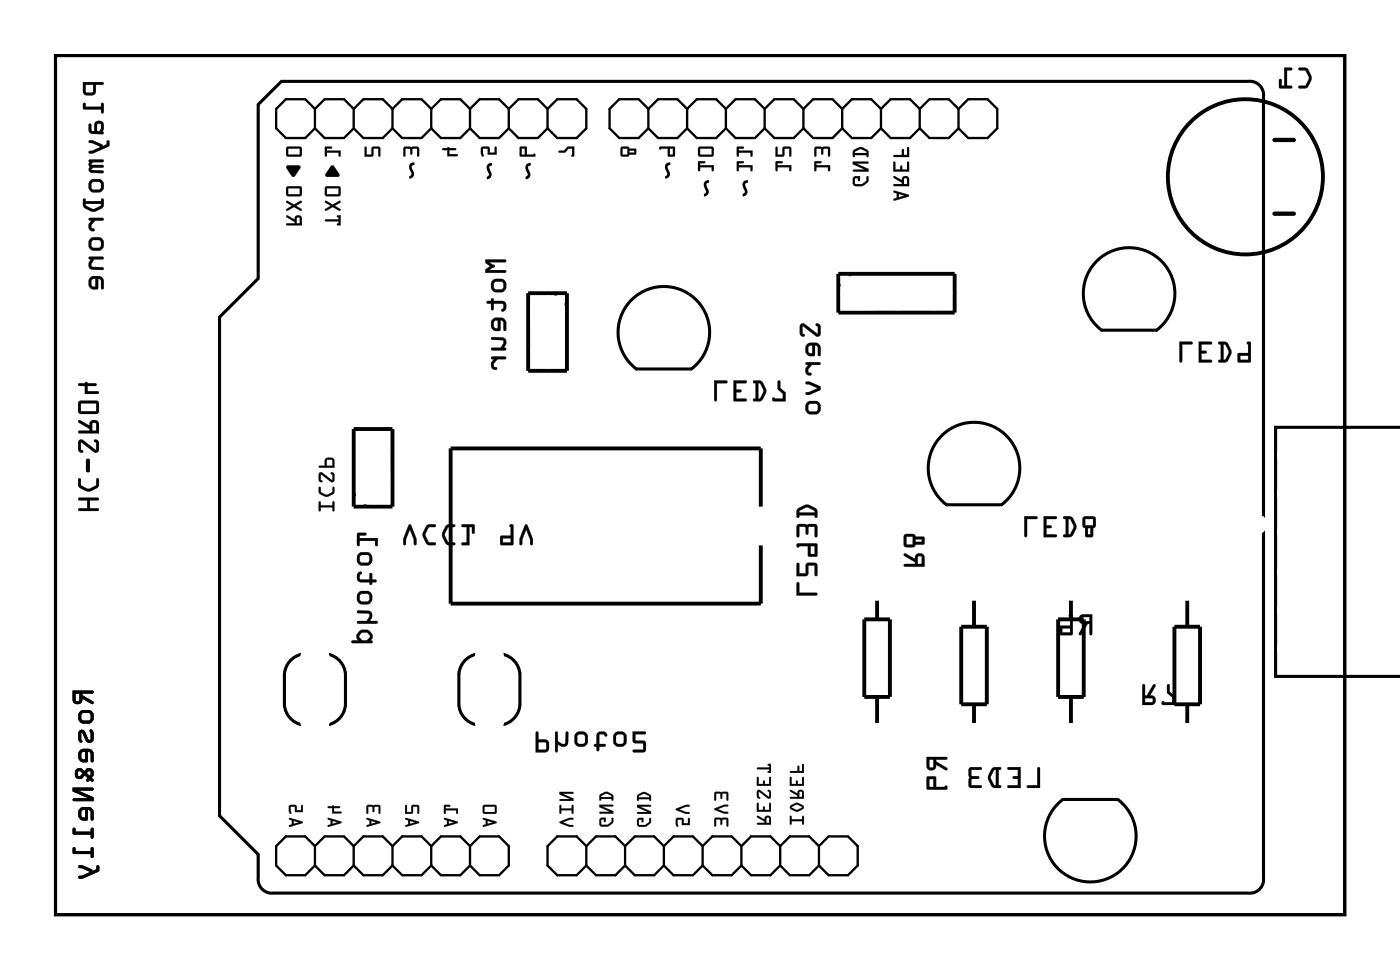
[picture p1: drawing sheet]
<svg xmlns="http://www.w3.org/2000/svg" width="92mm" height="63mm" viewBox="0 0 92 63" stroke-linecap="round" stroke-linejoin="round" font-family="sans-serif">
<path d="M3.6 3.6h84.5v56.3h-84.5zM16.9 6.8l1.5-1.5h63.4a.9 .9 0 0 1 1 1v51.2a.9 .9 0 0 1-1 1h-63.9a.9 .9 0 0 1-1-1v-1.6l-2.5-2.5v-32.6l2.5-2.6zM41.2 19.8a3 3 0 0 1 4.5-.1 3 3 0 0 1-.4 4.4l-3.6 .1a3 3 0 0 1-.5-4.4zM65.6 33a3 3 0 0 0 .4-4.4 3 3 0 0 0-4.4 0 3 3 0 0 0 .4 4.4h3.6M75.8 21.6a3 3 0 0 0 .4-4.4 3 3 0 0 0-4.4 0 3 3 0 0 0 .4 4.4h3.6M91.8 28h-8.2v16.3h8.2M19.7 42.8a1.44 1.44 0 0 0-1.1 1.3v2a1.44 1.44 0 0 0 1.1 1.3M21.5 42.8a1.44 1.44 0 0 1 1.1 1.3v2a1.44 1.44 0 0 1-1.1 1.3M31.2 42.8a1.44 1.44 0 0 0-1.1 1.3v2a1.44 1.44 0 0 0 1.1 1.3M33 42.8a1.44 1.44 0 0 1 1.1 1.3v2a1.44 1.44 0 0 1-1.1 1.3M73.2 52.3a3 3 0 0 1 .5 4.5 3 3 0 0 1-4.5 0 3 3 0 0 1 .4-4.5h3.6" fill="none" stroke="#000" stroke-width=".2"/>
<g fill="#000">
<path d="M18.8 10.8h.8l.1 .1-.5 .7-.4-.6zM21.3 9.6h.5l-.1 .1h-.3v.2h.9v.3h-.1v-.2h-.8v.2l-.1 .1zM21.7 10.9h.2l.3 .5v.2l-.9-.1v-.1zM23.9 9.6h.1v.5h.3l.1-.5h.4l.1 .1v.5h-.1v-.5h-.3l-.1 .5-.5 .1zM26.5 9.6h.9l.1 .1v.5h-.2v-.5h-.3l-.1 .4v-.3l-.3-.1v.5l-.1 .1zM29 9.7l.4-.1 .4 .1v.1h-.4v.3h.5l.1 .1h-.7v-.4h-.3zM31.5 9.6h.5l.1 .4h.3v-.4h.1v.5h-.5v-.4h-.4l.1 .5a.11 .11 0 0 1-.2 0 .11 .11 0 0 1 0-.2zM36.6 9.9h.4l.2-.3h.4v.6h-.2l.1-.5h-.3l-.2 .3h-.4z"/>
<path d="M5.4 5.4l.1 .7 .2 .1h.5l.1-.6h.4l.1-.1-.1-.1zM5.6 5.6h.5v.4h-.5zM5.5 6.8v.4h1.1v.2h.2l-.1-.7-.1 .1v.2h-1v-.2zM5.8 8.1v.5l.3 .2h.7l-.1-.2 .1-.4a.31 .31 0 0 0-.3-.3 .31 .31 0 0 0-.3 .3v.4h-.2v-.5zM6.4 8.1h.2v.3l-.1 .2-.1-.1zM5.8 9.2l.1 .2 .6 .2-.6 .3v.1h.2l1.1-.5-.1-.3h-.1v.3l-.3 .1v-.1l-.6-.3zM5.8 10.5l.1 .7 .9 .1-.1-.1-.7-.1 .1-.1h.7l-.1-.2h-.7l.1-.2h.6l.1-.1zM5.8 12.2a.5 .5 0 0 0 1 0 .5 .5 0 0 0-1 0zM6.1 11.9h.4l.1 .1v.3l-.1 .1h-.4l-.1-.1zM5.5 13v.5a.8 .8 0 0 0 1.2 .1l.1-.1-.1-.5h-.1v.2h-1v-.2zM5.6 13.3h1v.1l-.5 .3-.4-.2zM5.8 14.3v.1h.2l-.2 .2a.33 .33 0 0 0 0 .4 .33 .33 0 0 0 .4 .1 .12 .12 0 0 0 0-.1 .12 .12 0 0 0-.2-.1v-.2l.2-.3h.5l.1-.1zM5.8 16a.5 .5 0 0 0 1 0 .5 .5 0 0 0-1 0zM6.1 15.7h.4l.1 .2v.2l-.1 .1h-.4l-.1-.1zM5.8 16.8v.2h.2a.38 .38 0 0 0-.2 .3 .38 .38 0 0 0 .3 .4l.7-.1-.1-.1h-.7v-.2l.2-.3h.5l.1-.1zM5.9 18.2l-.1 .2v.3l.1 .2h.2h.3l.1-.6 .1 .1v.5h.2v-.5l-.1-.2-.2-.1zM6.1 18.3h.2v.5l-.3-.1z"/>
<path d="M5.4 5.4v.7l.3 .2 .5-.1 .1-.6h.4a.1 .1 0 0 0 .1-.1 .1 .1 0 0 0-.1-.1zM5.4 5.4h1.3l.1 .1h-.1h-.4l-.1 .7h-.5l-.2-.1zM5.6 5.6h.5v.4h-.5zM5.6 5.5v.5h.5v-.5zM5.5 6.8v.4h1.1v.1a.1 .1 0 0 0 .1 .1 .1 .1 0 0 0 .1-.1v-.5a.1 .1 0 0 0-.1-.1 .1 .1 0 0 0-.1 .1v.2h-1v-.2zM5.5 6.8h.1v.2h1v-.2l.1-.1 .1 .7h-.1l-.1-.2h-1.1zM5.8 8.1v.4l.1 .2 .8 .1a.09 .09 0 0 0 .1-.1 .09 .09 0 0 0-.1-.1l.1-.4a.32 .32 0 0 0-.3-.3 .32 .32 0 0 0-.3 .3v.4l-.2-.1v-.4zM5.8 8.1h.2v.5h.2v-.4a.31 .31 0 0 1 .3-.3 .31 .31 0 0 1 .3 .3l-.1 .4 .1 .2h-.7l-.3-.2zM6.4 8.1h.2v.3l-.1 .2-.1-.1zM6.4 8.1v.4l.1 .1 .1-.2v-.3zM5.8 9.2l.1 .2 .6 .2-.6 .3a.1 .1 0 0 0-.1 .1 .1 .1 0 0 0 .1 .1l1.2-.5 .1-.3a.1 .1 0 0 0-.1-.1 .1 .1 0 0 0-.1 .1v.2l-.3 .1v-.2l-.6-.2zM5.8 9.2h.3l.6 .3v.1l.3-.1v-.3h.1l.1 .3-1.1 .5h-.2v-.1l.7-.2v-.1l-.7-.3zM5.8 10.5v.3l.1 .1a.21 .21 0 0 0-.1 .3 .21 .21 0 0 0 .2 .1h.7a.1 .1 0 0 0 .1 0 .1 .1 0 0 0-.1-.1l-.7-.1 .1-.1h.6a.1 .1 0 0 0 .1-.1 .1 .1 0 0 0-.1-.1l-.7-.1 .1-.1h.6a.1 .1 0 0 0 .1-.1 .1 .1 0 0 0-.1-.1zM5.8 10.5h1l-.1 .1h-.6l-.1 .1 .8 .1-.1 .2h-.6l-.1 .1 .7 .1 .1 .1h-.8a.21 .21 0 0 1-.2-.1 .21 .21 0 0 1 .1-.3l-.1-.1zM5.8 12.2a.51 .51 0 0 0 1 0 .51 .51 0 0 0-1 0zM5.8 12.2a.5 .5 0 0 1 1 0 .5 .5 0 0 1-1 0zM6.1 11.9h.4l.1 .1-.1 .4h-.5v-.4zM6.1 11.9l-.1 .4 .1 .1h.4l.1-.1v-.3l-.1-.1zM5.5 13v.6l.6 .3 .6-.3 .1-.5a.1 .1 0 0 0-.1-.1 .1 .1 0 0 0-.1 .1v.1h-1v-.2zM5.5 13h.1v.2h1v-.1l.1-.1 .1 .5-.5 .3h-.4l-.4-.3zM5.6 13.3l1 .1v.1l-.5 .2-.4-.2zM5.6 13.3l.1 .2 .4 .2 .5-.3v-.1zM5.8 14.3v.1l.2 .1-.2 .1a.33 .33 0 0 0 0 .4 .33 .33 0 0 0 .4 .1 .14 .14 0 0 0 0-.1 .14 .14 0 0 0-.2-.1v-.2l.2-.3 .5 .1a.1 .1 0 0 0 .1-.1 .1 .1 0 0 0-.1-.1zM5.8 14.3h1l-.1 .1h-.5l-.2 .3v.2l.2 .2a.23 .23 0 0 1-.3 0 .23 .23 0 0 1-.1-.2v-.3l.2-.2h-.2zM5.8 16a.51 .51 0 0 0 1 0 .51 .51 0 0 0-1 0zM5.8 16a.5 .5 0 0 1 1 0 .5 .5 0 0 1-1 0zM6.1 15.7h.4l.1 .2-.1 .3h-.5v-.3zM6.1 15.7l-.1 .4 .1 .1h.4l.1-.1v-.2l-.1-.2zM5.8 16.8v.2h.2a.39 .39 0 0 0 .1 .7h.6a.09 .09 0 0 0 .1-.1 .09 .09 0 0 0-.1-.1h-.6l-.1-.2 .2-.3h.5a.1 .1 0 0 0 .1-.1 .1 .1 0 0 0-.1-.1zM5.8 16.8l1 .1-.1 .1h-.5l-.2 .3v.2h.7l.1 .1-.7 .1a.32 .32 0 0 1-.2-.5l.1-.2-.2-.1zM5.9 18.1l-.1 .3v.3l.1 .2 .2 .1 .3-.1v-.6l.2 .1v.5a.1 .1 0 0 0 .1 .1 .1 .1 0 0 0 .1-.1v-.6l-.1-.1-.2-.1zM5.9 18.2l.6-.1 .2 .1 .1 .2v.5h-.2v-.5l-.1-.2h-.1v.7h-.3l-.2-.1-.1-.1v-.3zM6.1 18.3h.2v.5l-.3-.1zM6.1 18.3l-.1 .4 .3 .1v-.6z"/>
<path d="M18.8 14.1v.1l.5 .3v.1h-.5v.2h1v-.5a.24 .24 0 0 0-.3-.2 .24 .24 0 0 0-.2 .3zM19.5 14.3h.1v.3h-.2zM18.8 13.2v.1l.3 .2-.3 .2v.1l.5-.2 .4 .2h.1l-.4-.3 .3-.2v-.2l-.4 .3zM18.8 12.2l-.1 .5 .1 .1h.8h.2v-.5l-.1-.1zM18.9 12.3h.7v.4h-.7z"/>
<path d="M18.8 14.1v.1l.5 .3v.1h-.5v.2h1v-.5a.24 .24 0 0 0-.3-.2 .24 .24 0 0 0-.2 .3zM18.8 14.1l.5 .3a.23 .23 0 0 1 .2-.3 .23 .23 0 0 1 .3 .2v.5l-1-.1v-.1h.5v-.1l-.5-.3zM19.5 14.3h.1v.3h-.2zM19.5 14.2l-.1 .4h.2v-.3zM18.8 13.2v.1l.3 .2-.3 .2v.1l.5-.2 .4 .2h.1l-.4-.3 .3-.2v-.2l-.4 .3zM18.8 13.2l.5 .2 .4-.2v.1l-.3 .2 .4 .3h-.1l-.4-.3-.5 .3v-.1l.3-.2-.3-.2zM18.8 12.2l-.1 .5 .1 .1 .8 .1 .2-.1v-.5l-.1-.1zM18.8 12.2h.9l.1 .1v.5h-.2h-.8v-.1zM18.9 12.3h.7v.4h-.7zM18.9 12.3v.4h.7v-.4z"/>
<path d="M18.8 9.6l-.1 .5 .1 .1 .8 .1 .2-.1v-.5l-.1-.1zM18.9 9.7h.7v.4h-.7z"/>
<path d="M18.8 9.6l-.1 .5 .1 .2h.8l.2-.1v-.5l-.1-.1zM18.8 9.6h.9l.1 .1v.5h-.2h-.8v-.1zM18.9 9.7h.7v.4h-.7zM18.9 9.7v.4h.7v-.4z"/>
<path d="M18.8 10.8v.2l.4 .6 .5-.7-.1-.1zM18.8 10.9l.8-.1 .1 .1-.5 .7z"/>
<path d="M21.3 9.6v.7l.1-.1v-.2h.8v.2h.1v-.3h-.9v-.2h.3l.1-.1zM21.3 9.6h.4v.1h-.3v.2h.9v.3h-.1v-.2h-.8v.2h-.1z"/>
<path d="M21.7 10.9l-.4 .5v.2h.9v-.2l-.3-.5zM21.7 10.9h.2l.3 .5v.2l-.8-.1-.1-.1z"/>
<path d="M21.3 14.4l.1 .1h.8l-.1 .2 .2 .1v-.7h-.2l.1 .3zM21.3 13.2v.1l.4 .2-.4 .2v.1l.5-.2 .4 .2h.1l-.4-.3 .4-.2v-.2l-.5 .3zM21.3 12.2v.5l.1 .1h.8h.1v-.5l-.1-.1zM21.4 12.3h.8v.4h-.8z"/>
<path d="M21.3 14.4l.1 .1h.8l-.1 .2 .2 .1v-.7h-.2l.1 .3zM21.3 14.4h.9v-.2l-.1-.1h.2v.7l-.2-.1 .1-.1v-.1h-.8zM21.3 13.2v.1l.4 .2-.4 .2v.1l.5-.2 .4 .2h.1l-.4-.3 .4-.2v-.2l-.5 .3zM21.3 13.2l.5 .2 .5-.2v.1l-.4 .2 .4 .3h-.1l-.4-.3-.5 .3v-.1l.4-.2-.4-.2zM21.3 12.2v.5l.1 .1 .8 .1 .1-.1v-.5l-.1-.1zM21.3 12.2h.9l.1 .1v.5h-.1h-.8l-.1-.1zM21.4 12.3h.8v.4h-.8zM21.4 12.3v.4h.8v-.4z"/>
<path d="M23.9 9.6v.7l.5-.1 .1-.5h.3v.5h.1v-.5l-.1-.1h-.4l-.1 .5h-.3v-.5zM23.9 9.6h.1v.5h.3l.1-.5h.4l.1 .1v.5h-.1v-.5h-.3l-.1 .5-.5 .1z"/>
<path d="M26.5 9.6v.7l.1-.1v-.5l.3 .1v.3l.1-.3 .3-.1v.5h.2v-.5l-.1-.1zM26.5 9.6h.9l.1 .1-.1 .5h-.1v-.5h-.3l-.1 .4v-.4h-.3v.5h-.1z"/>
<path d="M29 9.7v.1h.3v.4h.7l-.1-.1h-.5v-.3h.4v-.1h-.4v-.1zM29 9.7l.4-.1 .4 .1v.1h-.4v.3h.5l.1 .1h-.7v-.4h-.3z"/>
<path d="M31.5 9.6v.5l.1 .2 .1-.1-.1-.5h.4v.4h.5v-.5h-.1v.4h-.3l-.1-.4zM31.6 9.6h.4l.1 .4h.3v-.4h.1v.5h-.5v-.4h-.4l.1 .5a.11 .11 0 0 1-.2 0 .11 .11 0 0 1 0-.2z"/>
<path d="M31.8 17v.2l.3 .2-.3 .2v.3l1.4-.1-.1-.1h-1.1l.3-.2a.1 .1 0 0 0 .1-.1 .1 .1 0 0 0-.1-.1l-.3-.1h1.1l.1-.2zM32.2 18.7a.5 .5 0 0 0 1 0 .5 .5 0 0 0-1 0zM32.4 18.5h.5l.1 .1v.3l-.2 .1-.4-.1-.1-.1zM31.9 19.7v.2h.3v.4h.1v-.4h.7v.3l-.2 .1 .1 .1a.35 .35 0 0 0 .3-.3 .35 .35 0 0 0-.3-.4h-.6v-.2l-.1 .2zM32.3 20.9l-.1 .2v.3l.1 .2 .2 .1 .3-.1v-.6l.2 .1v.5h.1l.1-.5-.2-.2-.2-.1zM32.4 21h.2v.5l-.2-.1zM32.2 22.1v.1l.7 .1 .1 .1-.2 .4h-.6v.1h.9v-.1h-.1a.38 .38 0 0 0 .2-.4 .38 .38 0 0 0-.3-.3zM32.2 23.4v.1h.2l-.2 .2a.33 .33 0 0 0 0 .4 .33 .33 0 0 0 .3 .1 .12 .12 0 0 0 0-.2 .12 .12 0 0 0-.1 0l-.1-.2 .3-.3h.5l.1-.1z"/>
<path d="M31.8 17v.2l.3 .2-.3 .2v.3h1.3a.1 .1 0 0 0 .1-.1 .1 .1 0 0 0-.1-.1h-1.1l.3-.2a.1 .1 0 0 0 .1-.1 .1 .1 0 0 0-.1-.1l-.2-.1h1a.1 .1 0 0 0 .1-.1 .1 .1 0 0 0-.1-.1zM31.8 17h1.3v.1v.1h-1.1l.4 .2-.4 .3h1.1v.1l-1.3 .1v-.3l.3-.2-.3-.2zM32.2 18.7a.51 .51 0 0 0 1 0 .51 .51 0 0 0-1 0zM32.2 18.7a.5 .5 0 0 1 1 0 .5 .5 0 0 1-1 0zM32.4 18.5h.5l.1 .1-.1 .3h-.5v-.3zM32.4 18.5l-.1 .3 .1 .1 .4 .1 .2-.1v-.3l-.1-.2zM31.9 19.7v.2h.3v.3a.1 .1 0 0 0 .1 .1 .1 .1 0 0 0 .1-.1l-.1-.3h.6l.1 .2-.2 .2 .1 .1a.21 .21 0 0 0 .2 0 .21 .21 0 0 0 .1-.3v-.2l-.2-.2h-.7l.1-.1a.1 .1 0 0 0-.1-.1 .1 .1 0 0 0-.1 .1v.1zM31.9 19.7h.3l.1-.2v.2h.6a.37 .37 0 0 1 .3 .3 .37 .37 0 0 1-.3 .4l-.1-.1 .2-.1-.1-.3h-.6v.4l-.1-.1v-.3h-.3zM32.3 20.9l-.1 .2v.3l.1 .2 .2 .1 .3-.1v-.6l.2 .1v.5a.1 .1 0 0 0 .1 .1 .1 .1 0 0 0 .1-.1v-.5l-.1-.2-.3-.1zM32.3 20.9l.5-.1 .2 .1 .2 .2-.1 .5h-.1v-.5l-.2-.1v.6l-.3 .1-.2-.1-.1-.2v-.3zM32.4 21h.2v.5l-.2-.1zM32.4 21v.4l.2 .1v-.5zM32.2 22.1v.1l.7 .1 .1 .1-.2 .4h-.5a.1 .1 0 0 0-.1 .1 .1 .1 0 0 0 .1 0h.8a.1 .1 0 0 0 .1-.1 .1 .1 0 0 0-.2 0 .39 .39 0 0 0-.1-.7zM32.2 22.1h.7a.32 .32 0 0 1 .2 .5l-.1 .2h.1v.1h-.9v-.1h.6l.2-.4-.1-.1-.7-.1zM32.2 23.4v.1h.2l-.2 .2a.33 .33 0 0 0 0 .4 .33 .33 0 0 0 .3 .1 .14 .14 0 0 0 0-.2 .14 .14 0 0 0-.1 0l-.1-.2 .3-.3h.5a.1 .1 0 0 0 .1-.1 .1 .1 0 0 0-.1-.1zM32.2 23.4h.9v.1h-.5l-.3 .3v.2l.3 .2a.23 .23 0 0 1-.3 0 .23 .23 0 0 1-.1-.3v-.2l.2-.2h-.2z"/>
<path d="M34.1 9.6v.7l1-.1-.1-.1h-.5v-.5zM34.2 9.7h.2v.4h-.2z"/>
<path d="M34.1 9.6v.7l1-.1-.1-.2-.1 .1h-.4v-.5zM34.1 9.6h.4v.5h.5l.1 .1h-1zM34.2 9.7h.2v.4h-.2zM34.2 9.7v.4h.2v-.4z"/>
<path d="M36.6 9.9v.1h.4l.2-.3h.3l-.1 .5h.2v-.6h-.4l-.2 .3zM36.6 9.9h.4l.2-.3h.4v.6h-.2l.1-.5h-.3l-.2 .3h-.4z"/>
<path d="M40.7 9.6v.5v.1l.4 .1 .1-.2h.5l-.1-.4h-.4l-.1-.1zM40.8 9.7h.3v.4h-.3zM41.2 9.9h.3v.1h-.3z"/>
<path d="M40.7 9.6l-.1 .5 .1 .2h.4l.1-.2h.5l-.1-.4h-.4l-.1-.1zM40.7 9.6h.4l.1 .1h.4l.1 .4h-.5l-.1 .1h-.4v-.1zM40.8 9.7h.3v.4h-.3zM40.8 9.7v.4h.3v-.4zM41.2 9.9h.3v.1h-.3zM41.2 9.9v.1h.4v-.1z"/>
<path d="M43.2 9.6v.2l.6-.1v.6l.4-.1v-.6zM43.9 9.7h.2v.4h-.2z"/>
<path d="M43.2 9.6v.2l.6-.1v.6l.4-.1v-.6zM43.2 9.6h1v.6h-.4v-.5l-.6 .1zM43.9 9.7h.2v.4h-.2zM43.9 9.7v.4h.2v-.4z"/>
<path d="M45.8 10.6v.6h.1v-.3h.7v.3h.2v-.4h-.9v-.1h.3v-.1zM45.8 9.6l-.1 .5 .1 .1 .8 .1 .2-.1v-.5l-.1-.1zM45.9 9.7h.7v.4h-.7z"/>
<path d="M45.7 10.6l.1 .6h.1v-.3h.7v.3h.2v-.4h-.9v-.1h.3v-.1zM45.8 10.6h.4v.1h-.3v.1h.9v.4h-.2v-.3h-.7v.3h-.1zM45.8 9.6l-.1 .5 .1 .2h.8l.2-.1v-.5l-.1-.1zM45.8 9.6h.9l.1 .1-.1 .5-.1 .1-.8-.1-.1-.1zM45.9 9.7h.7v.4h-.7zM45.9 9.7v.4h.7v-.4z"/>
<path d="M48.3 10.6v.6h.1v-.3h.8v.3h.1v-.4h-.9v-.1h.3v-.1zM48.3 9.6v.7l.1-.1v-.2h.8v.2h.1v-.3h-.9v-.2h.3v-.1z"/>
<path d="M48.3 10.6v.6h.1v-.3h.8v.3h.1v-.4h-.9v-.1h.3v-.1zM48.3 10.6h.4v.1h-.3v.1h.9v.4h-.1v-.3h-.8v.3h-.1zM48.3 9.6v.7l.1-.1v-.2h.8v.2h.1v-.3h-.9v-.2h.3v-.1zM48.3 9.6h.4v.1h-.3v.2h.9v.3h-.1v-.2h-.8v.2h-.1z"/>
<path d="M50.8 10.6l.1 .6v-.3h.8v.3h.1v-.4h-.9v-.1h.3l.1-.1zM50.8 9.6v.7l.6-.1v-.5h.3v.5h.1v-.5v-.1h-.5v.5h-.4v-.5z"/>
<path d="M50.8 10.6v.6h.1v-.3h.8v.3h.1v-.4h-.9v-.1h.3l.1-.1zM50.8 10.6h.5l-.1 .1h-.3v.1h.9v.4h-.1v-.3h-.8v.3zM50.8 9.6v.7l.6-.1v-.5h.3v.5h.1v-.5v-.1h-.5v.5h-.4v-.5zM50.8 9.6h.1v.5h.4v-.5h.5v.1v.5h-.1v-.5h-.3l-.1 .5-.5 .1z"/>
<path d="M53.4 10.6v.6h.1v-.3h.7l.1 .3h.1v-.4h-.9v-.1h.3v-.1zM53.4 9.6v.7l.1-.1v-.5l.3 .1 .1 .3 .1-.3 .2-.1 .1 .5h.1v-.5l-.1-.1z"/>
<path d="M53.4 10.6v.6h.1v-.3h.7v.3h.2v-.4h-.9v-.1h.3v-.1zM53.4 10.6h.4v.1h-.3v.1h.9v.4h-.1v-.3h-.8v.3h-.1zM53.4 9.6v.7l.1-.1v-.5l.3 .1 .1 .3 .1-.3 .2-.1v.5h.2v-.5l-.1-.1zM53.4 9.6h.9l.1 .1v.5h-.1v-.5h-.4v.4l-.1-.4h-.3v.5h-.1z"/>
<path d="M55.9 11.6v.4l.1 .2a.65 .65 0 0 0 .9-.6l-.1-.1v.3l-.3 .2-.4 .1-.1-.4h.2v.1l.1 .1v-.4zM55.9 10.6v.2l.8 .3h-.8v.1h1v-.1l-.8-.4h.7l.1-.1zM55.9 9.8v.4v.1l.1-.1h.8l.1 .1v-.4a.6 .6 0 0 0-.9-.1zM56 9.9l.4-.1 .3 .1 .1 .1h-.8z"/>
<path d="M55.9 11.6v.4l.1 .2h.5l.4-.3v-.3l-.1-.1v.3l-.3 .2h-.5v-.3h.2v.1l.1 .1v-.4zM55.9 11.6l.4-.1v.3l-.1-.1h-.2v.3l.4 .1 .4-.3v-.2l.1-.1-.1 .4a.68 .68 0 0 1-.9 .2zM55.9 10.6v.2l.8 .3h-.8v.1h1v-.1l-.8-.4h.7l.1-.1zM55.9 10.6h1l-.1 .1h-.7l.8 .4v.1h-1v-.1h.8l-.8-.3zM55.9 9.8v.2v.3l.1-.1h.8v.1l.1-.1v-.3l-.4-.2-.2-.1zM55.9 9.8l.4-.1h.2l.4 .2v.3l-.1 .1v-.2h-.8l-.1 .2zM56 9.9l.4-.1 .3 .1 .1 .1h-.8zM56 9.9v.1h.8l-.1-.1-.3-.1z"/>
<path d="M58.5 12.5l.1 .1 .2 .1v.3h-.2v.1l1-.3-.1-.1zM58.9 12.7l.4 .1-.4 .1zM58.5 11.5l.1 .2 .5 .3v.1h-.5v.1h1v-.5a.24 .24 0 0 0-.3-.2 .24 .24 0 0 0-.2 .3zM59.2 11.7h.2v.4h-.2zM58.5 10.6v.6h1.1l-.1-.6h-.1v.5h-.3l-.1-.3v.3h-.3v-.5zM58.5 10.2l.1 .1h1v-.6h-.2v.4h-.2v-.3l-.1 .3z"/>
<path d="M58.5 12.5l.1 .1 .2 .1v.3h-.3l.1 .1 1-.3-.1-.1zM58.6 12.5l.9 .2v.1l-.9 .3-.1-.1h.3v-.3l-.2-.1zM58.9 12.7l.4 .1-.4 .1zM58.9 12.7v.2l.4-.1zM58.5 11.5l.1 .2 .5 .3v.1l-.5-.1v.2h1v-.5a.24 .24 0 0 0-.3-.2 .24 .24 0 0 0-.2 .3zM58.6 11.5l.5 .3a.23 .23 0 0 1 .2-.3 .23 .23 0 0 1 .3 .2v.5h-1v-.1h.5v-.1l-.5-.3zM59.2 11.7h.2v.4h-.2zM59.2 11.7v.4h.2v-.4zM58.5 10.6v.6h1.1l-.1-.6h-.1v.5h-.3l-.1-.3v.3h-.3v-.5zM58.6 10.6h.1v.5h.3v-.3l.1 .3h.3v-.5h.1l.1 .6h-1.1zM58.5 10.2l.1 .1h1v-.6h-.2v.4h-.2v-.4l-.1 .1v.3zM58.6 10.2h.5l.1-.4v.4h.2v-.5h.1l.1 .6h-1z"/>
<path d="M85.1 4.5v.1h.4l.3 .5-.3 .5h-.4v.1l.1 .1a.6 .6 0 0 0 .7-.6v-.3l-.2-.4-.2-.1zM84.1 4.4v1.2h-.1v-.4h-.2v.5l.8 .1v-.2h-.3v-1h.3l.1-.1z"/>
<path d="M85.1 4.4v.2h.4l.2 .5-.2 .5h-.3a.1 .1 0 0 0-.1 .1 .1 .1 0 0 0 .1 .1l.5-.1 .2-.6-.3-.6zM85.1 4.5h.5l.3 .4a.83 .83 0 0 1-.4 .9h-.3l-.1-.1v-.1h.4l.2-.4v-.2l-.2-.4h-.4zM84.1 4.4v1.2h-.1v-.3a.1 .1 0 0 0-.1-.1 .1 .1 0 0 0-.1 .1v.5h.8a.1 .1 0 0 0 .1-.1 .1 .1 0 0 0-.1-.1h-.3v-1h.3a.1 .1 0 0 0 .1-.1 .1 .1 0 0 0-.1-.1zM84.1 4.4l.5 .1v.1h-.3v1h.3v.2l-.8-.1 .1-.5h.1v.4h.2z"/>
<path d="M5.1 32.6l.1 .1 .5 .1v.5h-.5v.1h1.3l-.1-.1h-.5v-.5l.5-.1v-.1zM5.1 31.3v.1a.6 .6 0 0 0 .6 .8l.3-.1 .4-.2 .1-.5h-.2v.4l-.5 .2-.5-.2v-.4zM5.7 30.1l-.1 .7 .2 .1 .1-.1v-.7l-.1-.1zM5.2 28.8l-.1 .6 .2 .2h.1l-.1-.2v-.5l.9 .7 .3-.1v-.5l-.2-.2-.1 .1 .1 .1v.5l-.9-.7zM5.1 27.5l.1 .2 .7 .4v.1h-.7l-.1 .1 .1 .1h1.3v-.6a.31 .31 0 0 0-.4-.3 .31 .31 0 0 0-.2 .4zM6.1 27.7h.2v.5h-.3zM5.2 26.3l-.1 .6 .1 .2h1.1l.2-.1v-.6l-.1-.2zM5.3 26.4h1v.5h-1zM5.1 25.1l.1 .2h.4v.5l.9-.1-.1-.1h-.7v-.3h.6v-.2h-.6v-.1l-.1 .1z"/>
<path d="M5.1 32.6l.1 .2h.5v.5h-.5a.1 .1 0 0 0-.1 .1 .1 .1 0 0 0 .1 .1h1.2a.1 .1 0 0 0 .1-.1 .1 .1 0 0 0-.1-.1h-.5v-.5h.5a.1 .1 0 0 0 .1-.1 .1 .1 0 0 0-.1-.1zM5.2 32.6h1.2v.1h-.5v.6h.5l.1 .1h-1.3v-.1h.5v-.6h-.5zM5.1 31.3l.1 .6 .6 .3 .6-.3 .1-.5a.1 .1 0 0 0-.1-.1 .1 .1 0 0 0-.1 .1v.4l-.5 .2-.5-.2v-.4zM5.2 31.3l.1 .1v.4l.5 .2 .5-.2v-.4l.1-.1v.6l-.4 .2a.83 .83 0 0 1-.9-.3zM5.7 30.1l-.1 .7 .2 .1 .1-.1v-.7l-.1-.1zM5.7 30.1h.2v.7l-.1 .1-.2-.1zM5.2 28.8l-.1 .7 .3 .1a.13 .13 0 0 0 0-.1 .13 .13 0 0 0-.1-.1v-.5l.9 .7a.21 .21 0 0 0 .3-.2v-.5l-.3-.1a.13 .13 0 0 0 0 .1 .13 .13 0 0 0 .1 .1v.5l-.9-.7zM5.2 28.8h.2l.9 .7v-.5l-.1-.1 .1-.1 .2 .1v.5a.2 .2 0 0 1-.3 .2l-.9-.7v.5l.1 .2h-.2l-.1-.2zM5.1 27.5l.1 .2 .7 .4v.1h-.7a.1 .1 0 0 0-.1 .1 .1 .1 0 0 0 .1 .1h1.3v-.6a.32 .32 0 0 0-.4-.3 .32 .32 0 0 0-.2 .4l-.6-.4zM5.2 27.5h.1l.6 .4a.31 .31 0 0 1 .2-.4 .31 .31 0 0 1 .4 .3v.6h-1.3l-.1-.1 .1-.1h.7v-.1l-.7-.4zM6.1 27.7h.2v.5h-.3zM6.1 27.7l-.1 .5h.3v-.5zM5.2 26.3l-.1 .6 .1 .2h1.1l.2-.1v-.6l-.1-.2zM5.2 26.3h1.2l.1 .1v.6l-.2 .1h-1.1l-.1-.2zM5.3 26.4h1v.5h-1zM5.3 26.4v.5h1v-.5zM5.1 25.1l.1 .2h.4v.5h.8a.1 .1 0 0 0 .1-.1 .1 .1 0 0 0-.1-.1h-.7v-.3h.5a.1 .1 0 0 0 .1-.1 .1 .1 0 0 0-.1-.1h-.5a.09 .09 0 0 0 0-.1 .09 .09 0 0 0-.1 .1zM5.2 25.1h.4l.1-.1v.1h.6v.2h-.6v.3h.7l.1 .1-.9 .1v-.5h-.4z"/>
<path d="M20.9 32.8v.7l.1-.1v-.2h.8v.2h.1v-.6l-.1 .1v.2h-.8v-.2zM20.9 31.9a.47 .47 0 0 0 .5 .6l.5-.2v-.4h-.1v.3l-.4 .2-.4-.2v-.3zM20.9 31v.4l.1 .2 .1-.1-.1-.1v-.4l.7 .6 .2-.1v-.4l-.1-.2-.1 .1 .1 .1v.3l-.7-.5zM21.3 30v.5h-.4v.1h1v-.6zM21.4 30.1h.4v.4h-.4z"/>
<path d="M20.9 32.8v.7l.1-.1v-.2h.8v.2h.1v-.6l-.1 .1v.2h-.8v-.2zM20.9 32.8l.1 .1v.2h.8v-.2l.1-.1v.6h-.1v-.2h-.8v.2l-.1 .1zM20.9 31.9v.4l.4 .2h.2l.4-.3v-.3h-.1v.3l-.4 .2-.4-.2v-.3zM20.9 31.9h.1v.3l.4 .2 .4-.2v-.3h.1v.4l-.5 .2a.48 .48 0 0 1-.5-.6zM20.9 31v.4l.1 .2 .1-.1-.1-.1v-.4l.7 .6 .2-.1v-.4l-.1-.2-.1 .1 .1 .1v.3l-.7-.5zM20.9 31l.2-.1 .7 .5v-.3l-.1-.1 .1-.1 .1 .2v.4h-.2l-.7-.5v.4l.1 .1-.1 .1-.1-.2zM21.3 30v.5h-.4v.1h1v-.6h-.2zM21.3 30h.5l.1 .6h-1v-.1h.4zM21.4 30.1h.4v.4h-.4zM21.4 30.1v.4h.4v-.4z"/>
<path d="M26.8 34.3l-.4 1v.3a.1 .1 0 0 0 .1 .1 .1 .1 0 0 0 .1-.1v-.3l.3-.6 .2 .6v.3a.1 .1 0 0 0 .1 .1 .1 .1 0 0 0 .1-.1v-.3l-.4-.9zM26.8 34.4h.1l.4 .9-.1 .4-.1-.1v-.3l-.2-.7-.3 .7v.3h-.2v-.3zM27.9 34.4l-.2 .5v.3l.3 .5h.5a.1 .1 0 0 0 .1-.1 .1 .1 0 0 0-.1-.1h-.4l-.2-.5 .2-.5h.4a.1 .1 0 0 0 .1-.1 .1 .1 0 0 0-.1-.1zM28 34.4l.1-.1 .4 .1v.1h-.4l-.2 .5 .2 .5h.4v.1h-.5l-.3-.4a.77 .77 0 0 1 .3-.8zM29.2 34.4l-.2 .5v.3l.3 .5h.4a.1 .1 0 0 0 .1-.1 .1 .1 0 0 0-.1-.1h-.3l-.3-.5 .3-.5h.3a.1 .1 0 0 0 .1-.1 .1 .1 0 0 0-.1-.1zM29.2 34.4l.2-.1 .4 .1v.1h-.4l-.3 .5 .3 .5h.4v.1h-.5l-.3-.4a.77 .77 0 0 1 .2-.8zM30.2 34.3l.1 .2h.3v1h-.3a.1 .1 0 0 0-.1 .1 .1 .1 0 0 0 .1 .1h.5v-1.2h.1v.4a.1 .1 0 0 0 .1 .1 .1 .1 0 0 0 .1-.1l-.1-.6zM30.3 34.4h.8l-.1 .5h-.1v-.4h-.2l.1 1.2-.6-.1 .1-.1h.3v-1h-.3zM33.4 34.3l.1 .8h-.7v.6l.8-.1v-1.2v-.1zM33.4 34.4l.2-.1v.1v1.2l-.8 .1v-.6h.7zM32.9 35.2h.6v.3h-.6zM32.9 35.2v.3h.6v-.3zM34.4 34.3l-.4 1v.3a.1 .1 0 0 0 .1 .1 .1 .1 0 0 0 .1-.1v-.3l.3-.6 .2 .6v.3a.1 .1 0 0 0 .1 .1 .1 .1 0 0 0 .1-.1v-.3l-.3-.9zM34.4 34.4h.2l.3 .9v.4l-.2-.1v-.3l-.2-.7-.3 .7v.3h-.1l-.1-.3z"/>
<path d="M26.8 34.3l-.4 1v.3h.2v-.3l.3-.6 .2 .6v.3l.1 .1 .1-.4-.4-.9zM27.9 34.4l-.2 .5v.3l.3 .4 .5 .1v-.2h-.4l-.2-.5 .2-.5h.4l.1-.1-.5-.1zM29.2 34.4l-.2 .5v.3l.3 .4 .5 .1v-.2h-.4l-.3-.5 .3-.5h.4v-.1l-.4-.1zM30.3 34.4v.1h.3v1h-.3l-.1 .1 .6 .1v-1.2h.1v.4h.1l.1-.5zM33.4 34.4l.1 .7h-.7v.6l.8-.1v-1.2v-.1zM32.9 35.2h.6v.3h-.6zM34.4 34.3l-.4 1v.3h.2v-.3l.3-.6 .2 .6v.3l.2 .1v-.4l-.3-.9z"/>
<path d="M46.8 24.9v1.3a.1 .1 0 0 0 .1 .1 .1 .1 0 0 0 .1-.1v-1.1h.6a.1 .1 0 0 0 .1-.1 .1 .1 0 0 0-.1-.1zM46.8 24.9h.8l.1 .1-.1 .1h-.6v1.1l-.1 .1-.1-.1zM48.1 24.9v1.4h.7a.1 .1 0 0 0 .1-.1 .1 .1 0 0 0-.1-.1h-.6v-.4h.3a.1 .1 0 0 0 .1-.1 .1 .1 0 0 0-.1-.1h-.3v-.4h.6a.1 .1 0 0 0 .1-.1 .1 .1 0 0 0-.1-.1zM48.1 24.9l.8 .1-.1 .1h-.6v.4h.3l.1 .1-.1 .1h-.3v.4h.7v.2h-.8zM49.3 24.9v.2h.2v1h-.1a.1 .1 0 0 0-.1 .1 .1 .1 0 0 0 .1 .1l.5-.1 .3-.6-.3-.7zM49.4 24.9l.5 .1 .3 .4v.4l-.4 .5-.5-.1 .1-.1h.1v-1h-.1zM49.7 25.1h.1l.2 .5-.2 .4-.1 .1zM49.7 25.1v1l.3-.5-.2-.5zM51 24.9l-.1 .6 .4 .3v.3h-.5l-.1-.1-.1 .2 .9 .1v-.6l-.4-.3v-.4zM51 24.9l.1 .1v.4l.4 .3v.6l-.9-.1 .1-.2 .1 .1h.5v-.3l-.3-.3z"/>
<path d="M46.8 24.9v1.3l.1 .1 .1-.1v-1.1h.6l.1-.1-.1-.1zM48.1 24.9v1.4h.8v-.2h-.7v-.4h.3l.1-.1-.1-.1h-.3v-.4h.6l.1-.1zM49.4 24.9v.2h.1v1h-.1l-.1 .1h.6a.8 .8 0 0 0 .1-1.1l-.2-.2zM49.7 25.1h.1l.2 .5-.3 .5zM51 24.9v.6l.3 .3v.3h-.5l-.1-.1-.1 .2 .9 .1v-.6l-.4-.3v-.4z"/>
<path d="M52.2 38.1v.9l1.3-.1v-.1h-1.1v-.6zM52.2 36.9v.8h.7l.1-.7h.4v.7h.1l.1-.7-.2-.1h-.6v.6h-.4v-.6zM52.2 35.6v.2h.2h.5l.1 .6h.5v-.8zM53.1 35.8h.3v.5h-.3zM52.2 34.4v.8l.2-.1v-.6h.4v.4l.1 .1 .1-.1v-.4h.4v.6h.1l.1-.6-.2-.2zM52.3 33.3l-.1 .5 .1 .1 .1-.2h1v.2h.1v-.5a.8 .8 0 0 0-1.2-.1zM52.4 33.4l.5-.2 .4 .2 .1 .2h-1z"/>
<path d="M52.2 38.1v.9h1.3a.1 .1 0 0 0 .1-.1 .1 .1 0 0 0-.1-.1h-1.1v-.6zM52.2 38.1l.2 .1v.6h1.1v.1l-1.3 .1zM52.2 36.9v.8h.7l.1-.7h.4v.6a.1 .1 0 0 0 .1 .1 .1 .1 0 0 0 .1-.1v-.6l-.2-.2-.6 .1v.6h-.4v-.6zM52.2 36.9h.2v.6h.4v-.6h.6l.1 .1v.7h-.1v-.7h-.5v.7h-.7zM52.2 35.6v.2a.09 .09 0 0 0 .1 0 .09 .09 0 0 0 .1 0h.5l.1 .6h.6l-.1-.8zM52.2 35.6h1.3v.8h-.5l-.1-.7h-.5l-.2 .1zM53.1 35.8h.3v.5h-.3zM53.1 35.7v.6h.3v-.6zM52.2 34.4v.7a.1 .1 0 0 0 .1 .1 .1 .1 0 0 0 .1-.1v-.6h.4v.4a.1 .1 0 0 0 .1 .1 .1 .1 0 0 0 .1-.1v-.4h.4v.6a.1 .1 0 0 0 .1 .1 .1 .1 0 0 0 .1-.1v-.6l-.2-.2zM52.2 34.4l1.2-.1 .1 .2v.6h-.1v-.6h-.4l-.1 .4v.1l-.1-.1v-.4h-.4v.6l-.2 .1zM52.3 33.3l-.1 .5a.1 .1 0 0 0 .1 .1 .1 .1 0 0 0 .1-.1v-.1h1v.1a.1 .1 0 0 0 .1 .1 .1 .1 0 0 0 .1-.1l-.1-.5-.4-.2-.3-.1zM52.3 33.3l.4-.2h.4l.4 .3v.4l-.1 .1v-.2h-1v.1l-.2 .1v-.4zM52.4 33.4l.5-.2 .4 .2 .1 .2h-1zM52.4 33.4v.2h1l-.1-.2-.4-.2z"/>
<path d="M52.5 21.2l-.1 .6 .1 .2h.2l-.1-.2v-.5l.9 .7 .2-.1 .1-.5-.2-.2-.2 .1 .2 .1v.5l-.9-.7zM52.9 22.5l-.1 .3v.3l.1 .1 .2 .1h.3v-.7l.2 .1v.6h.1l.1-.6-.2-.2-.2-.1zM53 22.6h.2v.5l-.2-.1zM52.8 23.7v.2h.2l-.2 .2a.33 .33 0 0 0 0 .3 .33 .33 0 0 0 .3 .2 .12 .12 0 0 0 0-.2 .12 .12 0 0 0-.1 0l-.1-.2 .3-.3h.5l.1-.1zM52.8 25v.2l.8 .2-.8 .3v.1h.2l.7-.3v-.2l-.7-.3zM52.8 26.7a.5 .5 0 0 0 1 0 .5 .5 0 0 0-1 0zM53 26.5l.5-.1 .1 .2v.3h-.2h-.4l-.1-.1z"/>
<path d="M52.5 21.2l-.1 .7 .2 .1a.13 .13 0 0 0 .1-.1 .13 .13 0 0 0-.1-.1v-.5l.8 .7a.21 .21 0 0 0 .3 0 .21 .21 0 0 0 .1-.2v-.5l-.3-.1a.13 .13 0 0 0 0 .1 .13 .13 0 0 0 .1 .1v.5l-.9-.7zM52.5 21.2h.2l.9 .7v-.5l-.2-.1 .2-.1 .2 .2-.1 .5-.2 .1-.9-.7v.5l.1 .2h-.1l-.2-.2zM52.9 22.5l-.1 .3v.3l.1 .1 .2 .1h.3v-.7l.2 .1v.5a.1 .1 0 0 0 .1 .1 .1 .1 0 0 0 .1-.1v-.5l-.1-.2-.3-.1zM52.9 22.5l.5-.1 .2 .1 .2 .2-.1 .6h-.1v-.6l-.2-.1v.7h-.3l-.2-.1-.1-.2v-.2zM53 22.6h.2v.5l-.2-.1zM53 22.6v.4l.2 .1v-.5zM52.8 23.7v.2h.2l-.2 .2a.33 .33 0 0 0 0 .3 .33 .33 0 0 0 .3 .2 .14 .14 0 0 0 0-.2 .14 .14 0 0 0-.1-.1l-.1-.1 .3-.3h.5a.1 .1 0 0 0 .1-.1 .1 .1 0 0 0-.1-.1zM52.8 23.7l.9 .1v.1h-.5l-.3 .3v.2l.3 .1a.23 .23 0 0 1-.3 0 .23 .23 0 0 1-.1-.2v-.2l.2-.2h-.2zM52.8 25v.2l.8 .2-.7 .3a.1 .1 0 0 0-.1 .1 .1 .1 0 0 0 .1 .1l.8-.3 .1-.2-.8-.4zM52.8 25h.2l.7 .3v.2l-.7 .3h-.2v-.1l.8-.3-.8-.3zM52.8 26.7a.51 .51 0 0 0 1 0 .51 .51 0 0 0-1 0zM52.8 26.7a.5 .5 0 0 1 1 0 .5 .5 0 0 1-1 0zM53 26.5h.5l.1 .1-.1 .3h-.5v-.3zM53 26.5l-.1 .3 .1 .1 .4 .1 .2-.1v-.3l-.1-.2z"/>
<path d="M59.2 36.3l.1 .1 .6 .4v.1h-.6l-.1 .1 .1 .1h1.3v-.6a.31 .31 0 0 0-.4-.3 .31 .31 0 0 0-.3 .4zM60.2 36.4l.2 .1v.4h-.3zM59.3 35l-.1 .7 .1 .1h.5l.2-.1 .6-.1-.1-.5h-.5l-.2-.1zM59.4 35.1h.4v.6h-.4zM60 35.3h.4v.2h-.4z"/>
<path d="M59.2 36.2v.2l.7 .4v.1h-.6a.1 .1 0 0 0-.1 .1 .1 .1 0 0 0 .1 .1h1.3v-.6a.32 .32 0 0 0-.4-.3 .32 .32 0 0 0-.3 .4l-.6-.4zM59.2 36.3l.1-.1 .7 .4a.31 .31 0 0 1 .2-.4 .31 .31 0 0 1 .4 .3v.6h-1.3l-.1-.1 .1-.1h.7v-.1l-.7-.4zM60.2 36.4l.2 .1v.4h-.3zM60.1 36.4v.5h.3v-.4zM59.3 35l-.1 .7 .1 .1h.5l.2-.1 .6-.1-.1-.5h-.5l-.2-.2zM59.3 35h.5l.2 .1h.5l.1 .5h-.6l-.2 .2h-.5l-.1-.1zM59.4 35.1h.4v.6h-.4zM59.4 35.1v.6h.4v-.6zM60 35.3h.4v.2h-.4zM60 35.3v.2h.4v-.2z"/>
<path d="M67.1 33.8v1.3a.1 .1 0 0 0 .1 .1 .1 .1 0 0 0 .1-.1v-1.1h.6a.1 .1 0 0 0 .1-.1 .1 .1 0 0 0-.1-.1zM67.1 33.8h.8l.1 .1-.1 .1h-.6v1.1l-.1 .1-.1-.1zM68.4 33.8v1.4h.8a.1 .1 0 0 0 .1-.1 .1 .1 0 0 0-.1-.1h-.6v-.4h.2a.1 .1 0 0 0 .1-.1 .1 .1 0 0 0-.1-.1h-.2v-.4h.6a.1 .1 0 0 0 .1-.1 .1 .1 0 0 0-.1-.1zM68.4 33.8l.8 .1v.1h-.7v.4h.3l.1 .1-.1 .1h-.3v.4h.7v.1l-.8 .1zM69.7 33.8v.2h.1v1h-.1a.1 .1 0 0 0-.1 .1 .1 .1 0 0 0 .1 .1l.6-.1 .2-.6-.3-.7zM69.7 33.8h.5l.3 .5v.4l-.4 .4h-.4v-.1h.1v-1l-.1-.1zM70 34h.1l.2 .5-.2 .4-.1 .1zM70 34v1h.1l.3-.5-.3-.5zM71 33.8l-.1 .6 .2 .2v.5l.5 .1v-.6l.2-.2v-.5l-.2-.1zM71 33.9l.6-.1 .2 .1v.5l-.2 .2v.5h-.5v-.5l-.2-.2zM71.1 34h.5v.4h-.5zM71.1 34v.4h.5v-.4zM71.3 34.6h.1v.4h-.1zM71.3 34.6v.4h.1v-.4z"/>
<path d="M67.1 33.8v1.3l.1 .1 .1-.1v-1.1h.6l.1-.1-.1-.1zM68.4 33.8v1.4h.8v-.2h-.6v-.4h.2l.1-.1-.1-.1h-.2v-.4h.6v-.1zM69.7 33.8v.1l.1 .1v1h-.1v.1h.5a.8 .8 0 0 0 .1-1.2l-.2-.1zM70 34h.1l.2 .5-.2 .5h-.1zM71 33.9l-.1 .5 .2 .2v.5l.5 .1v-.6l.2-.2v-.5l-.2-.1zM71.1 34h.5v.4h-.5zM71.3 34.6h.1v.4h-.1z"/>
<path d="M77.3 22.4v1.2a.1 .1 0 0 0 .1 .1 .1 .1 0 0 0 .1-.1l-.1-1.1 .7 .1a.1 .1 0 0 0 0-.1 .1 .1 0 0 0 0-.1zM77.3 22.4h.8v.1h-.7v1.1v.1l-.1-.1zM78.5 22.4v1.3h.8a.1 .1 0 0 0 .1-.1 .1 .1 0 0 0-.1-.1l-.6 .1v-.5h.3a.1 .1 0 0 0 .1 0 .1 .1 0 0 0-.1-.1h-.3v-.5l.6 .1a.1 .1 0 0 0 .1-.1 .1 .1 0 0 0-.1-.1zM78.5 22.4h.9l-.1 .1h-.6v.5h.3l.1 .1h-.1h-.3v.5h.7v.1h-.9zM79.8 22.4v.1h.2v1.1l-.1-.1a.1 .1 0 0 0-.1 .1 .1 .1 0 0 0 .1 .1l.5-.1 .3-.5-.3-.7zM79.8 22.4h.6l.2 .5v.3l-.3 .5h-.5l.1-.1h.1v-1.1h-.2zM80.2 22.5l.1 .1 .2 .5-.2 .4-.1 .1zM80.2 22.5v1.1l.3-.5-.2-.5zM81.7 22.4l.1 .7h-.7v.6h.9v-1.2l-.1-.1zM81.7 22.4h.2v.1v1.2h-.8v-.6h.7zM81.3 23.3h.5v.3h-.5zM81.2 23.3v.3h.6v-.3z"/>
<path d="M77.3 22.4v1.2l.1 .1v-.1v-1.1h.7v-.1zM78.5 22.4v1.3h.9v-.1h-.7v-.5h.3h.1l-.1-.1h-.3v-.5h.6l.1-.1zM79.8 22.4v.1h.2v1.1h-.2v.1h.6a.8 .8 0 0 0 .1-1.2l-.2-.1zM80.2 22.5l.1 .1 .2 .5-.3 .5zM81.7 22.4l.1 .7h-.7v.6h.8l.1-1.2-.1-.1zM81.3 23.3h.5v.3h-.5z"/>
<path d="M4.8 45.2v.6a.31 .31 0 0 0 .3 .3 .31 .31 0 0 0 .3-.4l.7 .4v-.1l-.7-.5v-.1h.6l.1-.1zM4.9 45.4h.3v.5h-.3zM5.1 46.9a.5 .5 0 0 0 1 0 .5 .5 0 0 0-1 0zM5.4 46.7h.5l.1 .1-.1 .3-.1 .1h-.4l-.1-.2zM5.2 47.8l-.1 .6 .2 .2a.12 .12 0 0 0 .1-.1 .12 .12 0 0 0-.1-.1l.1-.4 .2 .5a.27 .27 0 0 0 .3 .1 .27 .27 0 0 0 .2-.2v-.5l-.1-.1h-.1l.1 .6h-.1l-.4-.5-.1-.1zM5.3 49.1l-.2 .3v.2l.2 .2 .2 .1h.2l.1-.7 .1 .1 .1 .5 .1 .1v-.6l-.1-.2-.2-.1zM5.4 49.2h.2v.5l-.3-.1zM5 50.4a.35 .35 0 0 0-.1 .4 .35 .35 0 0 0 .5 .2l.2-.3 .2 .2-.1 .2h.2l.2 .1v-.2l-.1-.1a.34 .34 0 0 0 .1-.4 .34 .34 0 0 0-.4-.2l-.2 .2-.2-.2zM5.8 50.5h.1v.3l-.2-.2zM5.1 50.5h.2l.1 .1-.1 .2h-.2zM4.8 51.6v.2l1 .5h-.9h-.1v.1h1.3v-.2l-1-.5h.9h.1v-.1zM5.3 52.9l-.2 .3v.3l.2 .1 .2 .1h.2l.1-.7 .1 .1 .1 .6h.1v-.6l-.1-.2-.2-.1zM5.4 53h.2v.5l-.3-.1zM4.8 54.2v.4h1.2v.3l.1-.1v-.6h-.1v.3h-1.1v-.3zM4.8 55.5v.4h1.2v.2h.1v-.6h-.1v.2h-1.1v-.2zM5.2 56.7v.1l.7 .3-.7 .2v.2h.2l1.1-.5-.1-.3h-.1v.2l-.2 .1-.1-.1-.6-.2z"/>
<path d="M4.8 45.2v.6a.32 .32 0 0 0 .3 .3 .32 .32 0 0 0 .3-.4l.6 .4a.1 .1 0 0 0 .1-.1 .1 .1 0 0 0 0-.1l-.7-.4v-.1h.6a.1 .1 0 0 0 .1-.1 .1 .1 0 0 0-.1-.1zM4.8 45.2l1.3 .1-.1 .1h-.6v.1l.7 .4v.2l-.7-.4a.31 .31 0 0 1-.3 .4 .31 .31 0 0 1-.3-.3zM4.9 45.4h.3v.5h-.2zM4.9 45.4v.5h.3v-.5zM5.1 47a.51 .51 0 0 0 1 0 .51 .51 0 0 0-1 0zM5.1 47a.5 .5 0 0 1 1 0 .5 .5 0 0 1-1 0zM5.4 46.7h.5v.1v.4l-.5-.1-.1-.3zM5.4 46.7l-.1 .3 .1 .2h.4l.1-.1 .1-.3-.1-.1zM5.2 47.8l-.1 .1a.71 .71 0 0 0 .1 .7 .12 .12 0 0 0 .2-.1 .12 .12 0 0 0-.1-.1l.1-.4 .2 .5a.28 .28 0 0 0 .3 .1 .28 .28 0 0 0 .2-.2l-.1-.6a.12 .12 0 0 0-.1 .1 .12 .12 0 0 0 0 .1v.4l-.4-.5-.1-.1zM5.2 47.9l.2-.1 .1 .1 .4 .6 .1-.1-.1-.6h.1l.1 .2v.5l-.1 .1-.3-.1-.3-.6-.1 .5a.09 .09 0 0 1 .1 .1 .09 .09 0 0 1-.1 .1l-.2-.2zM5.3 49.1l-.2 .3v.2l.1 .2 .3 .1h.2l.1-.7 .1 .1v.5a.1 .1 0 0 0 .1 .1 .1 .1 0 0 0 .1-.1v-.5l-.1-.2-.2-.1zM5.3 49.1l.5-.1 .2 .1 .1 .2v.6l-.1-.1v-.5l-.2-.1h-.1v.7h-.2l-.2-.1-.1-.2-.1-.2zM5.4 49.2h.2v.5l-.3-.1zM5.4 49.2l-.1 .4 .3 .1v-.5zM5 50.4a.36 .36 0 0 0-.1 .4 .36 .36 0 0 0 .5 .2l.2-.3 .2 .2-.1 .1a.11 .11 0 0 0 0 .2 .11 .11 0 0 0 .2-.1l.1 .1a.09 .09 0 0 0 .1-.1 .09 .09 0 0 0 0-.1l-.1-.1a.35 .35 0 0 0 .1-.4 .35 .35 0 0 0-.4-.2l-.2 .2-.2-.2zM5 50.4l.3-.1 .2 .2 .2-.2a.32 .32 0 0 1 .4 .1 .32 .32 0 0 1 0 .4l-.1 .1 .1 .2-.2-.1a.11 .11 0 0 1-.1 .2 .11 .11 0 0 1-.1-.2l.1-.1-.2-.2-.2 .3a.34 .34 0 0 1-.5-.2 .34 .34 0 0 1 .1-.4zM5.8 50.5h.1v.3l-.2-.2zM5.8 50.5l-.1 .1 .2 .2 .1-.3zM5.1 50.5h.2l.1 .1-.1 .2h-.2zM5.1 50.5v.3h.2l.1-.2-.1-.1zM4.8 51.6v.2l1 .5h-.9a.1 .1 0 0 0-.1 .1 .1 .1 0 0 0 .1 0h1.2v-.2l-1-.5 .9 .1a.1 .1 0 0 0 .1-.1 .1 .1 0 0 0-.1-.1zM4.8 51.6h1.3v.1h-.1h-1l1.1 .5v.2h-1.3v-.1h.1h1l-1.1-.5zM5.3 52.9l-.2 .3v.3l.1 .1 .3 .1h.2l.1-.7 .1 .1v.5a.1 .1 0 0 0 .1 .1 .1 .1 0 0 0 .1-.1v-.5l-.1-.2-.2-.1zM5.3 52.9l.5-.1 .2 .1 .1 .2v.6h-.1v-.6l-.2-.1h-.1v.7h-.2l-.2-.1-.1-.2-.1-.2zM5.4 53h.2v.5l-.3-.1zM5.4 53l-.1 .4 .3 .1v-.5zM4.8 54.2v.4h1.2l-.1 .2a.1 .1 0 0 0 .1 .1 .1 .1 0 0 0 .1-.1v-.5a.1 .1 0 0 0-.1-.1 .1 .1 0 0 0-.1 .1l.1 .2h-1.1v-.3zM4.8 54.2l.1 .1v.2h1.1v-.2l.1-.1v.6l-.1 .1v-.3h-1.2zM4.8 55.5v.4h1.2l-.1 .2a.1 .1 0 0 0 .1 .1 .1 .1 0 0 0 .1-.1v-.5a.1 .1 0 0 0-.1-.1 .1 .1 0 0 0-.1 .1l.1 .1h-1.1v-.2zM4.8 55.5h.1v.2h1.1v-.2h.1v.6h-.1v-.2h-1.2zM5.2 56.7v.1l.7 .3-.7 .2a.1 .1 0 0 0-.1 .1 .1 .1 0 0 0 .1 .1l1.2-.4 .1-.4a.1 .1 0 0 0-.1-.1 .1 .1 0 0 0-.1 .1v.2l-.2 .1-.1-.1-.6-.3zM5.2 56.7h.2l.6 .2v.1l.3-.1v-.2h.1l.1 .3-1.1 .5h-.2v-.1l.7-.3v-.1l-.7-.2z"/>
<path d="M4.8 45.2v.6a.31 .31 0 0 0 .3 .3 .31 .31 0 0 0 .3-.4l.7 .4v-.1l-.7-.5v-.1h.6l.1-.1zM4.9 45.4h.3v.5h-.3zM5.1 46.9a.5 .5 0 0 0 1 0 .5 .5 0 0 0-1 0zM5.4 46.7h.5l.1 .1-.1 .3-.1 .1h-.4l-.1-.2zM5.2 47.8l-.1 .6 .2 .2a.12 .12 0 0 0 .1-.1 .12 .12 0 0 0-.1-.1l.1-.4 .2 .5a.27 .27 0 0 0 .3 .1 .27 .27 0 0 0 .2-.2v-.5l-.1-.1h-.1l.1 .6h-.1l-.4-.5-.1-.1zM5.3 49.1l-.2 .3v.2l.2 .2 .2 .1h.2l.1-.7 .1 .1 .1 .5 .1 .1v-.6l-.1-.2-.2-.1zM5.4 49.2h.2v.5l-.3-.1zM5 50.4a.35 .35 0 0 0-.1 .4 .35 .35 0 0 0 .5 .2l.2-.3 .2 .2-.1 .2h.2l.2 .1v-.2l-.1-.1a.34 .34 0 0 0 .1-.4 .34 .34 0 0 0-.4-.2l-.2 .2-.2-.2zM5.8 50.5h.1v.3l-.2-.2zM5.1 50.5h.2l.1 .1-.1 .2h-.2zM4.8 51.6v.2l1 .5h-.9h-.1v.1h1.3v-.2l-1-.5h.9h.1v-.1zM5.3 52.9l-.2 .3v.3l.2 .1 .2 .1h.2l.1-.7 .1 .1 .1 .6h.1v-.6l-.1-.2-.2-.1zM5.4 53h.2v.5l-.3-.1zM4.8 54.2v.4h1.2v.3l.1-.1v-.6h-.1v.3h-1.1v-.3zM4.8 55.5v.4h1.2v.2h.1v-.6h-.1v.2h-1.1v-.2zM5.2 56.7v.1l.7 .3-.7 .2v.2h.2l1.1-.5-.1-.3h-.1v.2l-.2 .1-.1-.1-.6-.2z"/>
<path d="M4.8 45.2v.6a.32 .32 0 0 0 .3 .3 .32 .32 0 0 0 .3-.4l.6 .4a.1 .1 0 0 0 .1-.1 .1 .1 0 0 0 0-.1l-.7-.4v-.1h.6a.1 .1 0 0 0 .1-.1 .1 .1 0 0 0-.1-.1zM4.8 45.2l1.3 .1-.1 .1h-.6v.1l.7 .4v.2l-.7-.4a.31 .31 0 0 1-.3 .4 .31 .31 0 0 1-.3-.3zM4.9 45.4h.3v.5h-.2zM4.9 45.4v.5h.3v-.5zM5.1 47a.51 .51 0 0 0 1 0 .51 .51 0 0 0-1 0zM5.1 47a.5 .5 0 0 1 1 0 .5 .5 0 0 1-1 0zM5.4 46.7h.5v.1v.4l-.5-.1-.1-.3zM5.4 46.7l-.1 .3 .1 .2h.4l.1-.1 .1-.3-.1-.1zM5.2 47.8l-.1 .1a.71 .71 0 0 0 .1 .7 .12 .12 0 0 0 .2-.1 .12 .12 0 0 0-.1-.1l.1-.4 .2 .5a.28 .28 0 0 0 .3 .1 .28 .28 0 0 0 .2-.2l-.1-.6a.12 .12 0 0 0-.1 .1 .12 .12 0 0 0 0 .1v.4l-.4-.5-.1-.1zM5.2 47.9l.2-.1 .1 .1 .4 .6 .1-.1-.1-.6h.1l.1 .2v.5l-.1 .1-.3-.1-.3-.6-.1 .5a.09 .09 0 0 1 .1 .1 .09 .09 0 0 1-.1 .1l-.2-.2zM5.3 49.1l-.2 .3v.2l.1 .2 .3 .1h.2l.1-.7 .1 .1v.5a.1 .1 0 0 0 .1 .1 .1 .1 0 0 0 .1-.1v-.5l-.1-.2-.2-.1zM5.3 49.1l.5-.1 .2 .1 .1 .2v.6l-.1-.1v-.5l-.2-.1h-.1v.7h-.2l-.2-.1-.1-.2-.1-.2zM5.4 49.2h.2v.5l-.3-.1zM5.4 49.2l-.1 .4 .3 .1v-.5zM5 50.4a.36 .36 0 0 0-.1 .4 .36 .36 0 0 0 .5 .2l.2-.3 .2 .2-.1 .1a.11 .11 0 0 0 0 .2 .11 .11 0 0 0 .2-.1l.1 .1a.09 .09 0 0 0 .1-.1 .09 .09 0 0 0 0-.1l-.1-.1a.35 .35 0 0 0 .1-.4 .35 .35 0 0 0-.4-.2l-.2 .2-.2-.2zM5 50.4l.3-.1 .2 .2 .2-.2a.32 .32 0 0 1 .4 .1 .32 .32 0 0 1 0 .4l-.1 .1 .1 .2-.2-.1a.11 .11 0 0 1-.1 .2 .11 .11 0 0 1-.1-.2l.1-.1-.2-.2-.2 .3a.34 .34 0 0 1-.5-.2 .34 .34 0 0 1 .1-.4zM5.8 50.5h.1v.3l-.2-.2zM5.8 50.5l-.1 .1 .2 .2 .1-.3zM5.1 50.5h.2l.1 .1-.1 .2h-.2zM5.1 50.5v.3h.2l.1-.2-.1-.1zM4.8 51.6v.2l1 .5h-.9a.1 .1 0 0 0-.1 .1 .1 .1 0 0 0 .1 0h1.2v-.2l-1-.5 .9 .1a.1 .1 0 0 0 .1-.1 .1 .1 0 0 0-.1-.1zM4.8 51.6h1.3v.1h-.1h-1l1.1 .5v.2h-1.3v-.1h.1h1l-1.1-.5zM5.3 52.9l-.2 .3v.3l.1 .1 .3 .1h.2l.1-.7 .1 .1v.5a.1 .1 0 0 0 .1 .1 .1 .1 0 0 0 .1-.1v-.5l-.1-.2-.2-.1zM5.3 52.9l.5-.1 .2 .1 .1 .2v.6h-.1v-.6l-.2-.1h-.1v.7h-.2l-.2-.1-.1-.2-.1-.2zM5.4 53h.2v.5l-.3-.1zM5.4 53l-.1 .4 .3 .1v-.5zM4.8 54.2v.4h1.2l-.1 .2a.1 .1 0 0 0 .1 .1 .1 .1 0 0 0 .1-.1v-.5a.1 .1 0 0 0-.1-.1 .1 .1 0 0 0-.1 .1l.1 .2h-1.1v-.3zM4.8 54.2l.1 .1v.2h1.1v-.2l.1-.1v.6l-.1 .1v-.3h-1.2zM4.8 55.5v.4h1.2l-.1 .2a.1 .1 0 0 0 .1 .1 .1 .1 0 0 0 .1-.1v-.5a.1 .1 0 0 0-.1-.1 .1 .1 0 0 0-.1 .1l.1 .1h-1.1v-.2zM4.8 55.5h.1v.2h1.1v-.2h.1v.6h-.1v-.2h-1.2zM5.2 56.7v.1l.7 .3-.7 .2a.1 .1 0 0 0-.1 .1 .1 .1 0 0 0 .1 .1l1.2-.4 .1-.4a.1 .1 0 0 0-.1-.1 .1 .1 0 0 0-.1 .1v.2l-.2 .1-.1-.1-.6-.3zM5.2 56.7h.2l.6 .2v.1l.3-.1v-.2h.1l.1 .3-1.1 .5h-.2v-.1l.7-.3v-.1l-.7-.2z"/>
<path d="M18.9 53.6l.2 .1v.3h-.2l.1 .1 .8-.2v-.1zM19.2 53.7l.4 .1-.4 .1zM19 52.7l-.1 .4a.1 .1 0 0 0 0 .1 .1 .1 0 0 0 .2 0l-.1-.4h.3v.4h.5v-.5h-.1v.3h-.3v-.3z"/>
<path d="M18.9 53.6v.1h.2v.3h-.2l.1 .1 .8-.2v-.1zM18.9 53.6l.9 .3-.8 .2-.1-.1h.2v-.3h-.1zM19.2 53.7l.4 .1-.4 .1zM19.2 53.7v.2l.4-.1zM19 52.7l-.1 .4 .1 .2 .1-.1-.1-.4h.3v.4h.5v-.5h-.1v.3h-.3v-.3zM19 52.7h.4v.3h.3v-.3h.1v.5h-.5v-.4h-.3l.1 .4a.1 .1 0 0 1-.2 0 .1 .1 0 0 1 0-.1z"/>
<path d="M21.5 53.6l.2 .1v.3h-.2v.1l.9-.2-.1-.1zM21.8 53.7l.3 .1-.3 .1zM21.5 52.8v.1h.3v.4l.6-.1-.1-.1h-.4v-.2h.3v-.1l-.4-.1z"/>
<path d="M21.5 53.6v.1h.2v.3h-.2v.1l.9-.2-.1-.1zM21.5 53.6l.9 .3-.9 .2v-.1h.2v-.3h-.2zM21.8 53.7l.3 .1-.3 .1zM21.8 53.7v.2l.3-.1zM21.5 52.8v.1h.3v.4l.6-.1-.1-.1h-.4v-.2h.3v-.1l-.4-.1zM21.5 52.8l.3-.1 .4 .1v.1h-.3v.2h.4l.1 .1-.6 .1v-.4h-.3z"/>
<path d="M23.5 41.3l-.1 .3 .1 .3h-.4l-.1 .2h1.4a.09 .09 0 0 0 0-.1 .09 .09 0 0 0-.1-.1l.1-.3-.2-.3-.5-.1zM23.7 41.4h.4l.1 .3-.2 .2h-.3l-.2-.2zM23.4 40v.1l.7 .1h.1l-.2 .5h-.6v.1h1.3v-.1h-.5a.38 .38 0 0 0 .2-.4 .38 .38 0 0 0-.3-.3zM23.4 39.1a.5 .5 0 0 0 1 0 .5 .5 0 0 0-1 0zM23.6 38.9h.5l.1 .1v.3l-.1 .1h-.5v-.2zM23.5 37.5l-.1 .4 .2 .2h.6l.1 .2 .1-.2h.3l-.1-.2h-.2l-.1-.4-.1 .1v.3h-.6v-.2l.1-.2-.1-.1zM23.4 36.6a.5 .5 0 0 0 1 0 .5 .5 0 0 0-1 0zM23.6 36.4l.5-.1 .1 .2v.3h-.1h-.5v-.1zM23.4 34.9v.8h.2v-.3h1v.3h.1v-.5h-1.1v-.1h.4v-.2z"/>
<path d="M23.5 41.3l-.2 .3 .2 .3h-.4a.1 .1 0 0 0-.1 .1 .1 .1 0 0 0 .1 .1h1.2a.1 .1 0 0 0 .1-.1 .1 .1 0 0 0-.1-.1l.1-.1v-.2l-.2-.3-.5-.1zM23.5 41.3l.2-.1 .5 .1 .2 .3-.1 .3 .1 .1v.1h-1.4l.1-.2h.4l-.1-.3zM23.7 41.4h.4l.1 .2v.1l-.2 .2h-.3l-.2-.2zM23.7 41.4l-.2 .3 .2 .2h.3l.2-.2-.1-.3zM23.4 40v.1l.7 .1h.1l-.2 .5-.5-.1a.1 .1 0 0 0-.1 .1 .1 .1 0 0 0 .1 .1h1.2a.1 .1 0 0 0 .1-.1 .1 .1 0 0 0-.1-.1l-.5 .1a.39 .39 0 0 0-.1-.7zM23.4 40h.7a.32 .32 0 0 1 .2 .5l-.1 .2h.5v.1h-1.3v-.1h.6l.2-.5h-.1l-.7-.1zM23.4 39.1a.51 .51 0 0 0 1 0 .51 .51 0 0 0-1 0zM23.4 39.1a.5 .5 0 0 1 1 0 .5 .5 0 0 1-1 0zM23.6 38.9h.5l.1 .3-.1 .2-.5-.1v-.1zM23.6 38.9v.3v.2h.5l.1-.1v-.3l-.1-.1zM23.4 37.5v.4l.1 .1 .1 .1h.6v.1a.1 .1 0 0 0 .1 .1 .1 .1 0 0 0 .1-.1v-.1h.2a.1 .1 0 0 0 .1-.1 .1 .1 0 0 0-.1-.1h-.2v-.3a.1 .1 0 0 0-.1-.1 .1 .1 0 0 0-.1 .1v.3h-.6v-.2l.1-.2-.1-.1zM23.5 37.5l.1-.1 .1 .1-.1 .2v.2h.6v-.3l.1-.1 .1 .4 .2 .1 .1 .1h-.3l-.1 .2-.1-.2h-.6l-.2-.2zM23.4 36.6a.51 .51 0 0 0 1 0 .51 .51 0 0 0-1 0zM23.4 36.6a.5 .5 0 0 1 1 0 .5 .5 0 0 1-1 0zM23.6 36.4h.5l.1 .3-.1 .1h-.5v-.1zM23.6 36.4v.3v.1l.5 .1 .1-.1v-.3l-.1-.2zM23.4 34.9v.8a.1 .1 0 0 0 .1 .1 .1 .1 0 0 0 .1-.1v-.3h1v.3a.1 .1 0 0 0 .1 .1 .1 .1 0 0 0 .1-.1v-.5h-1.2v-.1h.3a.1 .1 0 0 0 .1-.1 .1 .1 0 0 0-.1-.1zM23.4 34.9h.6v.1h-.4v.2h1.1v.5h-.1v-.3h-1l-.1 .3h-.1z"/>
<path d="M24 53.6l.2 .1v.3h-.2v.1l.9-.2v-.1zM24.3 53.7l.4 .1-.4 .1zM24 52.7v.6l.1-.1v-.4h.3l.1 .4v-.4h.3v.4h.1l-.1-.5z"/>
<path d="M24 53.6v.1h.2v.3h-.2v.1l.9-.2v-.1zM24 53.6l.9 .3-.8 .2-.1-.1h.2v-.3h-.2zM24.3 53.7l.3 .1-.3 .1zM24.3 53.7v.2l.4-.1zM24 52.7v.6l.1-.1v-.4h.3l.1 .4v-.4h.3v.4h.1v-.4v-.1zM24 52.7h.8l.1 .5h-.1v-.4h-.3v.4l-.1-.4h-.3v.4l-.1 .1z"/>
<path d="M26.6 53.6l.1 .1v.3h-.1v.1l.9-.2-.1-.1zM26.9 53.7l.3 .1-.3 .1zM26.6 52.7l-.1 .6 .5-.1 .1-.4h.2v.4h.2l-.1-.5h-.4l-.1 .5h-.2v-.5z"/>
<path d="M26.6 53.6v.1h.1v.3h-.1v.1l.9-.2-.1-.1zM26.6 53.6l.9 .3-.9 .2v-.1h.1v-.3h-.1zM26.9 53.7l.3 .1-.3 .1zM26.9 53.7v.2l.3-.1zM26.6 52.7l-.1 .6 .5-.1 .1-.4h.2v.4h.2v-.4l-.1-.1h-.4l-.1 .5h-.2v-.5zM26.6 52.7h.1v.5h.2l.1-.5h.4l.1 .5h-.1l-.1-.4h-.2l-.1 .4-.5 .1z"/>
<path d="M29.1 53.6l.2 .1v.3h-.2v.1l.9-.2v-.1zM29.4 53.7l.3 .1-.3 .1zM29.1 52.7v.6l.1-.1v-.2h.7v.2h.1v-.3h-.8v-.1h.3v-.1z"/>
<path d="M29.1 53.6v.1h.2v.3h-.2v.1l.9-.2v-.1zM29.1 53.6l.9 .3-.9 .2v-.1h.2v-.3h-.2zM29.4 53.7l.3 .1-.3 .1zM29.4 53.7v.2l.4-.1zM29.1 52.7v.6l.1-.1v-.2h.7v.2h.1v-.3h-.8v-.1h.3v-.1zM29.1 52.7h.4v.1h-.3v.1h.8v.3h-.1v-.2h-.7l-.1 .3z"/>
<path d="M31.6 53.6l.2 .1v.3h-.2l.1 .1 .8-.2v-.1zM31.9 53.7l.4 .1-.4 .1zM31.7 52.7l-.1 .5 .1 .1h.7l.1-.1v-.5zM31.7 52.8h.7v.4h-.7z"/>
<path d="M31.6 53.6v.1h.2v.3h-.2l.1 .1 .8-.2v-.1zM31.6 53.6l.9 .3-.8 .2-.1-.1h.2v-.3h-.1zM31.9 53.7l.4 .1-.4 .1zM31.9 53.7v.2l.4-.1zM31.7 52.7l-.1 .5 .1 .1h.7l.1-.1v-.4v-.1zM31.7 52.7h.8v.5l-.1 .1h-.7l-.1-.1zM31.7 52.8h.7v.4h-.7zM31.7 52.8v.4h.7v-.4z"/>
<path d="M35.1 47.9v1.4l.7-.1 .2-.1v-.5l-.2-.2h-.5v-.5zM35.1 47.9h.2v.5h.5l.1 .2v.5l-.1 .1-.7 .1zM35.3 48.6h.5v.4l-.5 .1zM35.3 48.6v.5h.5v-.5zM36.4 47.9v1.3a.1 .1 0 0 0 .1 .1 .1 .1 0 0 0 .1-.1l-.1-.5a.39 .39 0 0 0 .7-.1v-.6a.09 .09 0 0 0 0-.1 .09 .09 0 0 0-.1 .1l-.1 .6-.2 .1-.3-.2v-.6zM36.4 47.9h.1v.6l.3 .2h.2l.1-.8h.1v.7a.32 .32 0 0 1-.5 .2l-.2-.1v.5h-.1zM37.6 48.4a.51 .51 0 0 0 1 0 .51 .51 0 0 0-1 0zM37.6 48.4a.5 .5 0 0 1 1 0 .5 .5 0 0 1-1 0zM37.9 48.1h.1h.3v.6h-.3l-.2-.1zM37.8 48.1v.5l.2 .1h.3v-.6h-.1zM39.2 48l-.1 .2v.5h-.1a.1 .1 0 0 0-.1 .1 .1 .1 0 0 0 .1 .1h.1v.2a.1 .1 0 0 0 .1 .1 .1 .1 0 0 0 .1-.1v-.2h.3a.1 .1 0 0 0 .1-.1 .1 .1 0 0 0-.1-.1h-.3v-.6h.2l.2 .1h.1a.21 .21 0 0 0-.1-.2 .21 .21 0 0 0-.2-.1zM39.2 48a.38 .38 0 0 1 .6 .1l-.1 .1-.1-.1h-.3l-.1 .6h.4l.1 .1-.1 .1h-.4v.2l-.1 .1v-.3l-.2-.1 .2-.1zM40.1 48.4a.51 .51 0 0 0 1 0 .51 .51 0 0 0-1 0zM40.2 48.4a.49 .49 0 0 1 .9 0 .49 .49 0 0 1-.9 0zM40.4 48.1h.1h.3v.6h-.3l-.1-.1zM40.4 48.1v.5l.1 .1h.3v-.6h-.1zM41.4 47.9l.1 .7 .6 .1v.4h-.6a.1 .1 0 0 0-.1 .1 .1 .1 0 0 0 .1 .1h.6l.2-.2v-.6h-.7v-.4h.6a.1 .1 0 0 0 .1-.1 .1 .1 0 0 0-.1-.1zM41.4 47.9h.9l-.1 .2h-.6v.4h.5l.2 .1v.5l-.1 .1h-.7v-.1h.7v-.5h-.7z"/>
<path d="M35.1 47.9v1.4l.7-.1 .1-.1v-.5l-.1-.2h-.5v-.5zM35.3 48.6h.5v.4l-.5 .1zM36.4 47.9v1.3h.1v-.5a.38 .38 0 0 0 .4 .2 .38 .38 0 0 0 .3-.3v-.7h-.1l-.1 .7v.1l-.5-.2v-.6zM37.6 48.4a.5 .5 0 0 0 1 0 .5 .5 0 0 0-1 0zM37.8 48.1h.4l.1 .1v.5h-.3l-.2-.1zM39.2 48l-.1 .7-.2 .1 .2 .1v.3l.2-.1v-.2h.3l.1-.1-.1-.1h-.3v-.6h.2l.2 .1h.1a.34 .34 0 0 0-.3-.3 .34 .34 0 0 0-.3 .1zM40.1 48.4a.5 .5 0 0 0 1 0 .5 .5 0 0 0-1 0zM40.4 48.1h.3l.2 .1-.1 .5h-.3l-.1-.1zM41.4 47.9l.1 .7 .6 .1v.4h-.6v.1h.7l.1-.1v-.5l-.2-.1h-.5v-.4h.6l.1-.2z"/>
<path d="M36.7 53.8v.1l.6 .2h.3l-.1-.1-.6-.2 .6-.1v-.2h-.2zM36.7 52.7v.6l.1-.1v-.2h.7v.2h.1l-.1-.5v.2h-.7v-.2zM36.7 51.8v.2l.7 .3h-.7v.1h.9v-.1l-.7-.3h.6v-.2z"/>
<path d="M36.7 53.8v.1l.6 .2h.3l-.1-.1-.6-.2 .6-.1v-.2h-.2zM36.7 53.8l.6-.3 .2 .1-.6 .2 .7 .3h-.3l-.6-.2zM36.7 52.7v.6l.1-.1v-.2h.7v.2h.1l-.1-.5v.2h-.7v-.2zM36.7 52.7h.1v.2h.7v-.2l.1 .5h-.1v-.2h-.7l-.1 .3zM36.6 51.8v.2l.8 .3h-.7v.1h.9v-.1l-.7-.3h.6v-.2zM36.7 51.8l.8 .1v.1h-.7l.8 .3v.1h-.9v-.1h.7l-.7-.3z"/>
<path d="M39.3 53.6v.3l.1 .2a.58 .58 0 0 0 .8-.5l-.1-.1v.3l-.3 .2h-.4v-.3l.2-.1v.2l.1-.3zM39.3 52.7v.1l.7 .3h-.7v.2h.9v-.2l-.7-.3h.6v-.1zM39.3 52v.4l.1-.1h.7v.1l.1-.4a.54 .54 0 0 0-.8 0zM39.4 52.1l.3-.2 .4 .3h-.7z"/>
<path d="M39.3 53.6v.3l.1 .2h.4l.4-.3-.1-.3v.3l-.3 .2h-.4v-.3l.2-.1v.2h.1v-.3zM39.3 53.6l.4-.1-.1 .3v-.2l-.2 .1v.2l.4 .1 .3-.2v-.3v.4a.61 .61 0 0 1-.8 .1zM39.3 52.7v.1l.7 .3h-.7v.2h.9v-.2l-.7-.3h.6l.1-.1zM39.3 52.7h.8v.1h-.7l.8 .3v.2h-.9v-.1h.7l-.7-.4zM39.3 52v.4l.1-.1h.7v.1h.1v-.4l-.4-.1-.1-.1zM39.3 52l.3-.1h.2l.4 .1v.4h-.1v-.1h-.7l-.1 .1zM39.4 52.1l.3-.1 .4 .2h-.7zM39.4 52.1v.1h.7l-.1-.1-.2-.2z"/>
<path d="M41.8 53.6l-.1 .3 .1 .2a.58 .58 0 0 0 .9-.5h-.1l-.1 .2-.2 .2h-.4v-.3h.1l.1 .1 .1-.3zM41.7 52.7v.1l.7 .4h-.6v.1h.9v-.2l-.8-.3h.7v-.1zM41.8 52v.4l.1-.1h.6l.1 .1v-.3a.54 .54 0 0 0-.8-.1zM41.9 52.1l.3-.1 .3 .2h-.6z"/>
<path d="M41.8 53.6l-.1 .3 .1 .2h.5l.3-.2v-.4l-.1 .3-.2 .2h-.4v-.3h.1v.1h.1l.1-.3zM41.8 53.6l.4-.1-.1 .3-.1-.1h-.1l-.1 .2 .4 .1 .3-.2 .1-.2v.3a.61 .61 0 0 1-.8 .1zM41.7 52.7v.2l.7 .3h-.6v.1h.9v-.2l-.8-.3h.7v-.1zM41.7 52.7h.9v.1h-.7l.8 .3v.2h-.9v-.1h.7l-.8-.4zM41.8 52v.4l.1-.1h.6v.1h.2l-.1-.3-.3-.2-.2-.1zM41.8 52l.3-.1h.2l.3 .2v.3l-.1-.1h-.7v.1zM41.9 52.1l.3-.1 .3 .2h-.6zM41.9 52.1l-.1 .1h.7v-.1l-.3-.1z"/>
<path d="M44.3 53.6v.3a.1 .1 0 0 0 0 .2 .1 .1 0 0 0 .1-.1v-.3h.3v.3h.5v-.4h-.1v.3h-.3l-.1-.4zM44.3 53l.6 .3 .3-.1-.7-.2 .7-.2v-.1h-.3z"/>
<path d="M44.3 53.6v.4v.1h.1v-.4h.3v.3h.5v-.5l-.1 .1v.3h-.3l-.1-.4zM44.3 53.6h.4l.1 .3h.3v-.3h.1v.4h-.5v-.3h-.3v.3a.1 .1 0 0 1-.1 .1 .1 .1 0 0 1 0-.2zM44.3 52.9v.1l.6 .3 .3-.1-.7-.2 .7-.2v-.1h-.3zM44.3 52.9l.6-.2h.3v.1l-.7 .2 .7 .2-.3 .1-.6-.3z"/>
<path d="M46.8 53.6v.5h.1v-.5l.3 .1 .1 .3v-.3l.3-.1v.5h.1l-.1-.6zM46.8 52.9v.1l.6 .3 .3-.1-.7-.2 .7-.2v-.1h-.3zM46.8 51.9v.5h.1v-.5l.3 .1 .1 .3v-.3l.3-.1v.5h.1l-.1-.6z"/>
<path d="M46.8 53.6v.5h.1v-.5l.3 .1 .1 .3v-.3l.3-.1v.5h.1v-.5l-.1-.1zM46.8 53.6l.8-.1 .1 .6h-.1v-.5l-.3 .1v.3l-.1-.3-.3-.1v.5h-.1zM46.8 52.9v.1l.6 .3 .3-.1v-.1l-.7-.1 .7-.2v-.1h-.3zM46.8 52.9l.6-.2h.3v.1l-.7 .2 .7 .2-.3 .1-.6-.3zM46.8 51.9v.5h.1v-.5l.3 .1 .1 .3v-.3l.3-.1v.5h.1v-.5l-.1-.1zM46.8 51.9l.8-.1 .1 .6h-.1v-.5l-.3 .1v.3l-.1-.3-.3-.1v.5h-.1z"/>
<path d="M49.6 53.4v.1l.5 .3v.1h-.5v.1h.9v-.4a.21 .21 0 0 0-.2-.2 .21 .21 0 0 0-.2 .2zM50.2 53.5l.2 .1v.3h-.2zM49.6 52.6v.5h.9v-.5h-.1v.4h-.3l-.1-.2v.2h-.3v-.4zM49.6 51.7v.4l.1 .2 .1-.1-.1-.1v-.3l.6 .5 .2-.1v-.3l-.1-.2-.1 .1h.1v.4l-.6-.5zM49.6 50.9v.5h.9v-.5h-.1v.4h-.3l-.1-.2v.2h-.3v-.4zM49.6 50.3v.1h.8l-.1 .2h.2v-.6h-.2l.1 .2z"/>
<path d="M49.6 53.4v.1l.5 .3v.1h-.5v.1h.9v-.4a.22 .22 0 0 0-.2-.2 .22 .22 0 0 0-.2 .2zM49.6 53.4l.5 .3a.21 .21 0 0 1 .2-.3 .21 .21 0 0 1 .2 .2v.4h-.9v-.1h.5v-.1l-.5-.3zM50.2 53.5l.2 .1v.3h-.2zM50.2 53.5v.4h.2v-.3zM49.6 52.6v.5h.9v-.5h-.1v.4h-.3l-.1-.2v.2h-.3v-.4zM49.6 52.6h.1v.4h.3v-.2l.1 .2h.3v-.4h.1v.5h-.9zM49.6 51.7v.4l.1 .2 .1-.1-.1-.1v-.3l.6 .5 .2-.1v-.3l-.1-.2-.1 .1 .1 .1v.3l-.6-.5zM49.6 51.7h.2l.6 .5v-.3l-.1-.1 .1-.1 .1 .2v.3l-.2 .1-.6-.5v.3l.1 .1-.1 .1-.1-.2zM49.6 50.9v.5h.9v-.5h-.1v.4h-.3l-.1-.2v.2h-.3v-.4zM49.6 50.9h.1v.4h.3v-.2l.1 .2h.3v-.4h.1v.5h-.9zM49.6 50.3v.1h.8l-.1 .2h.2v-.6h-.2l.1 .2zM49.6 50.3l.8-.1-.1-.2h.2v.6h-.2l.1-.2h-.8z"/>
<path d="M51.8 53.4v.6h.1v-.2h.6l.1 .2h.1l-.1-.6-.1 .2h-.6v-.2zM51.8 52.7v.3l.3 .1 .6-.2-.1-.2-.3-.1zM51.9 52.8l.3-.1 .3 .1-.3 .2zM51.8 51.7v.1l.4 .3v.1h-.4v.1h.9v-.4a.21 .21 0 0 0-.3-.2 .21 .21 0 0 0-.2 .3zM52.4 51.8l.1 .1v.3h-.1zM51.8 50.9l-.1 .5h1l-.1-.5h-.1v.4h-.2l-.1-.2-.1 .2h-.2v-.4zM51.8 50.5v.1h.9v-.6h-.1l-.1 .5h-.1l-.1-.4-.1 .4z"/>
<path d="M51.8 53.4v.6h.1v-.2h.6v.2h.2l-.1-.6h-.1v.2h-.6v-.2zM51.8 53.4h.1v.2h.7v-.2l.1 .5h-.1v-.2h-.7l-.1 .3zM51.8 52.7v.3l.3 .1h.2l.4-.2-.1-.2-.3-.1zM51.8 52.7l.5-.1 .3 .1 .1 .2-.4 .2h-.2l-.3-.1zM51.9 52.8l.3-.1 .3 .1-.3 .2zM51.9 52.8l.3 .2 .4-.2-.4-.1zM51.8 51.7v.1l.4 .3v.1h-.4v.1h.9v-.4a.22 .22 0 0 0-.3-.2 .22 .22 0 0 0-.2 .3zM51.8 51.7l.5 .3a.21 .21 0 0 1 .1-.3 .21 .21 0 0 1 .3 .2v.4h-.9v-.1h.5v-.1l-.5-.3zM52.4 51.8l.1 .1v.3h-.1zM52.4 51.8v.4h.2l-.1-.3zM51.8 50.9l-.1 .5h1l-.1-.5h-.1v.4h-.2l-.1-.2-.1 .2h-.2v-.4zM51.8 50.9h.1v.4h.3v-.2l.1 .2h.3v-.4l.1 .5h-1zM51.8 50.5v.1h.9v-.6h-.2v.5h-.1l-.1-.4-.1 .4zM51.8 50.5h.5v-.4l.1 .4h.2v-.5h.1v.6h-.9z"/>
<path d="M60.7 49.6v.6a.31 .31 0 0 0 .4 .2 .31 .31 0 0 0 .2-.3l.7 .3 .1-.1-.8-.4v-.2h.7l.1-.1zM60.9 49.7h.3l-.1 .5h-.2zM60.7 50.9l.1 .8 1.3-.1-.1-.2-.1 .1h-.6v-.7zM60.9 51h.3v.5h-.3z"/>
<path d="M60.7 49.5v.7a.32 .32 0 0 0 .4 .2 .32 .32 0 0 0 .2-.3l.6 .3a.1 .1 0 0 0 .2 0 .1 .1 0 0 0-.1-.1l-.7-.4v-.2h.7a.1 .1 0 0 0 .1-.1 .1 .1 0 0 0-.1-.1zM60.7 49.6h1.4l-.1 .1h-.7v.2l.7 .4v.1l-.7-.4a.31 .31 0 0 1-.2 .4 .31 .31 0 0 1-.4-.2zM60.9 49.7h.3l-.1 .5h-.2zM60.9 49.7v.5h.2l.1-.5zM60.7 50.8l.1 .9h1.2l.1-.2a.09 .09 0 0 0-.1-.1 .09 .09 0 0 0-.1 .1h-.6v-.7zM60.7 50.9l.6-.1v.7h.6l.1-.1 .1 .2-1.3 .1zM60.9 51h.3v.5h-.3zM60.9 51v.5h.3v-.5z"/>
<path d="M68 50.2v1.2h-.7v.2h.8v-1.3zM66 50.2l.1 .2h.6v.4h-.3l-.1 .1 .1 .1h.3v.4h-.6l-.1 .1 .9 .1v-1.4zM65 50.3a.81 .81 0 0 0 0 1.2l.5 .1 .1-.1-.2-.1v-1h.2v-.1l-.4-.1zM65.1 50.4h.1v1h-.1l-.2-.5zM63.5 50.3v1.2l.1 .1h.7v-.2h-.7l.1-.4h.4l.1-.1-.1-.1h-.4l-.1-.4h.6l.1-.1z"/>
<path d="M68 50.2v1.2h-.6a.1 .1 0 0 0-.1 .1 .1 .1 0 0 0 .1 .1h.7v-1.3zM68 50.3h.1v1.3h-.8v-.2h.7zM66 50.2v.2h.7v.4h-.3a.1 .1 0 0 0-.1 .1 .1 .1 0 0 0 .1 .1h.3v.4h-.6a.1 .1 0 0 0-.1 .1 .1 .1 0 0 0 .1 .1h.8v-1.4zM66 50.3l.9-.1v1.4l-.9-.1 .1-.1h.6v-.4h-.3v-.1v-.1h.3v-.4h-.6zM65 50.3l-.3 .5 .1 .3 .2 .4 .5 .1a.1 .1 0 0 0 .1-.1 .1 .1 0 0 0-.1-.1h-.1v-1h.1a.1 .1 0 0 0 .1-.1 .1 .1 0 0 0-.1-.1zM65 50.3l.2-.1 .4 .1-.1 .1h-.1v1h.2l-.1 .2-.5-.1-.2-.4v-.4zM65.1 50.4h.1v1h-.1l-.2-.5zM65.1 50.4l-.2 .5 .2 .5h.2v-1zM63.5 50.3v1.2l.1 .1h.6a.1 .1 0 0 0 .1-.1 .1 .1 0 0 0-.1-.1h-.6l.1-.4h.4a.1 .1 0 0 0 .1-.1 .1 .1 0 0 0-.1-.1h-.4l-.1-.4h.6a.1 .1 0 0 0 .1-.1 .1 .1 0 0 0-.1-.1zM63.5 50.3h.8l-.1 .1h-.6l.1 .4h.4v.1v.1h-.4l-.1 .4h.7v.2h-.7l-.1-.1z"/>
<path d="M70.8 40.3a.32 .32 0 0 0-.1 .4 .32 .32 0 0 0 .4 .1l-.4 .7 .1 .1 .5-.8h.1v.7l.1 .1 .1-1.4zM70.9 40.4h.5v.3h-.5zM70 40.2l.1 .8h-.7l.1 .6 .8-.1v-1.2l-.1-.1zM69.6 41.1h.5v.3h-.5z"/>
<path d="M70.8 40.3a.32 .32 0 0 0-.1 .4 .32 .32 0 0 0 .4 .1l-.4 .6a.1 .1 0 0 0 0 .2 .11 .11 0 0 0 .2-.1l.4-.7h.1v.7a.1 .1 0 0 0 .1 .1 .1 .1 0 0 0 .1-.1v-1.3h-.7zM70.8 40.3l.8-.1-.1 1.4-.1-.1v-.7h-.1l-.5 .7h-.1l.4-.7a.31 .31 0 0 1-.4-.1 .31 .31 0 0 1 .1-.4zM70.9 40.4h.5v.3l-.5-.1zM70.9 40.4v.3h.5v-.3zM70 40.2l.1 .8h-.7l.1 .6 .8-.1v-1.2l-.1-.1zM70.1 40.3h.2v1.2l-.8 .1-.1-.6h.7zM69.6 41.1h.5v.3h-.5zM69.6 41.1v.3h.5v-.3z"/>
<path d="M74.9 44.8l-.1 1.4h.6a.32 .32 0 0 0 .3-.4 .32 .32 0 0 0-.4-.3l.4-.6a.1 .1 0 0 0 0-.1 .1 .1 0 0 0-.2 0l-.4 .7h-.1v-.7zM74.9 44.8h.1v.7h.1l.4-.7h.2l-.4 .7a.31 .31 0 0 1 .4 .3 .31 .31 0 0 1-.3 .3l-.6 .1zM75 45.7h.5v.2l-.5 .1zM75 45.7v.3l.5-.1v-.2zM76.5 44.8v.6l.3 .3v.3h-.5l-.1-.1-.1 .2 .9 .1v-.6l-.4-.3v-.5zM76.5 44.8h.1v.5l.4 .3v.6l-.9-.1 .1-.2 .1 .1h.5v-.3l-.3-.3z"/>
<path d="M74.9 44.8l-.1 1.4h.6a.31 .31 0 0 0 .3-.4 .31 .31 0 0 0-.4-.3l.4-.7h-.1l-.5 .7h-.1v-.7zM75 45.7h.5v.2l-.5 .1zM76.5 44.8v.6l.3 .3v.3h-.5l-.1-.1-.1 .2 .9 .1v-.6l-.4-.3v-.5z"/>
</g>
<path d="M3.6 3.6h84.5v56.3h-84.5z" fill="none" stroke="#000" stroke-width=".07"/>
<g fill="none" stroke="#000" stroke-width=".25">
<path d="M34.6 19.2h2.5v5.1h-2.5zM54.9 17.9h7.6v2.6h-7.6zM23.2 28.1h2.5v5.1h-2.5zM49.8 33.2v-3.8h-20.3v10.1h20.3v-3.8M57.5 39.2v1.3M63.8 39.2v1.8M70.2 39.2v1.3M77.8 39.2v1.8M56.6 40.5h1.7v5.1h-1.7zM57.5 45.6v1.9M63 41h1.7v5.1h-1.7zM63.8 46.1v1.4"/>
<path d="M69.3 40.5h1.7v5.1h-1.7zM70.2 45.6v1.9M76.9 41h1.7v5.1h-1.7zM77.8 46.1v1.4"/>
<circle cx="81.6" cy="11.6" r="5.1"/>
</g>
<path d="M36.3 19.2l.8 .9M55.8 17.9l-.9 .9M23.2 32.3l.9 .9" fill="none" stroke="#000" stroke-width=".13"/>
<path d="M83.5 9.2h1.3M83.5 14h1.3" fill="none" stroke="#000" stroke-width=".28"/>
<g fill="none" stroke="#000" stroke-width=".15">
<path d="M20.6 7.1v1.3M20.6 7.1l-.6-.6h-1.3l-.6 .6v1.3l.6 .6h1.3l.6-.6M20.6 8.4l.7 .6h1.2l.7-.6M20.6 7.1l.7-.6h1.2l.7 .6M23.2 7.1v1.3M23.2 8.4l.6 .6h1.3l.6-.6M23.2 7.1l.6-.6h1.3l.6 .6M25.7 7.1v1.3M25.7 8.4l.6 .6h1.3l.7-.6M25.7 7.1l.6-.6h1.3l.7 .6M28.3 7.1v1.3M28.3 8.4l.6 .6h1.3l.6-.6"/>
<path d="M28.3 7.1l.6-.6h1.3l.6 .6M30.8 7.1v1.3M30.8 8.4l.6 .6h1.3l.6-.6M30.8 7.1l.6-.6h1.3l.6 .6M33.3 7.1v1.3M33.3 8.4l.7 .6h1.2l.7-.6M33.3 7.1l.7-.6h1.2l.7 .6M35.9 7.1l.6-.6h1.3l.6 .6v1.3l-.6 .6h-1.3l-.6-.6M35.9 7.1v1.3M42.5 7.1l-.7-.6h-1.2l-.7 .6v1.3l.7 .6h1.2l.7-.6M42.5 8.4l.6 .6h1.3l.6-.6M42.5 7.1l.6-.6h1.3l.6 .6"/>
<path d="M42.5 7.1v1.3M45 8.4l.7 .6h1.2l.7-.6M45 7.1l.7-.6h1.2l.7 .6M45 7.1v1.3M47.6 8.4l.6 .6h1.3l.6-.6M47.6 7.1l.6-.6h1.3l.6 .6M47.6 7.1v1.3M50.1 8.4l.6 .6h1.3l.6-.6M50.1 7.1l.6-.6h1.3l.6 .6M50.1 7.1v1.3M52.6 8.4l.7 .6h1.2l.7-.6M52.6 7.1l.7-.6h1.2l.7 .6"/>
<path d="M52.6 7.1v1.3M55.2 8.4l.6 .6h1.3l.6-.6M55.2 7.1l.6-.6h1.3l.6 .6M55.2 7.1v1.3M57.7 8.4l.7 .6h1.2l.7-.6M57.7 7.1l.7-.6h1.2l.7 .6M57.7 7.1v1.3M60.3 8.4l.6 .6h1.3l.6-.6M60.3 7.1l.6-.6h1.3l.6 .6M60.3 7.1v1.3M62.8 7.1l.6-.6h1.3l.6 .6v1.3l-.6 .6h-1.3l-.6-.6M62.8 7.1v1.3"/>
<path d="M20.6 55.4l-.6-.6h-1.3l-.6 .6v1.3l.6 .6h1.3l.6-.6M20.6 55.4l.7-.6h1.2l.7 .6M20.6 55.4v1.3M20.6 56.7l.7 .6h1.2l.7-.6M23.2 55.4l.6-.6h1.3l.6 .6M23.2 55.4v1.3M23.2 56.7l.6 .6h1.3l.6-.6M25.7 55.4l.6-.6h1.3l.7 .6M25.7 56.7l.6 .6h1.3l.7-.6M25.7 55.4v1.3M28.3 55.4l.6-.6h1.3l.6 .6M28.3 56.7l.6 .6h1.3l.6-.6"/>
<path d="M28.3 55.4v1.3M30.8 55.4l.6-.6h1.3l.6 .6v1.3l-.6 .6h-1.3l-.6-.6M30.8 55.4v1.3M38.4 55.4l-.6-.6h-1.3l-.6 .6v1.3l.6 .6h1.3l.6-.6M38.4 55.4l.6-.6h1.3l.7 .6M38.4 56.7l.6 .6h1.3l.7-.6M38.4 55.4v1.3M41 55.4l.6-.6h1.3l.6 .6M41 56.7l.6 .6h1.3l.6-.6M41 55.4v1.3M43.5 55.4l.6-.6h1.3l.6 .6M43.5 56.7l.6 .6h1.3l.6-.6"/>
<path d="M43.5 55.4v1.3M46 55.4l.7-.6h1.2l.7 .6M46 56.7l.7 .6h1.2l.7-.6M46 55.4v1.3M48.6 55.4l.6-.6h1.3l.6 .6M48.6 56.7l.6 .6h1.3l.6-.6M48.6 55.4v1.3M51.1 55.4l.6-.6h1.3l.7 .6M51.1 56.7l.6 .6h1.3l.7-.6M51.1 55.4v1.3M53.7 55.4l.6-.6h1.3l.6 .6v1.3l-.6 .6h-1.3l-.6-.6M53.7 55.4v1.3"/>
</g>
<path d="M27.2 10.7l-.3 .1v.1l.1 .5v.2h-.2M32.2 10.8h-.2v.2l.1 .4-.1 .2-.1 .1M34.8 10.8h-.2l-.1 .2 .2 .4-.1 .2-.2 .1M43.9 10.7l-.2 .1v.1l.1 .5-.1 .2h-.1M46.5 11.9h-.2l-.1 .2 .1 .5v.1l-.2 .1M49 11.9h-.2l-.1 .2 .2 .5-.1 .1-.1 .1" fill="none" stroke="#000" stroke-width=".18"/>
<circle cx="61.1" cy="15.4" r=".35" fill="#fff"/>
<circle cx="61.1" cy="15.4" r=".35" fill="none" stroke="#fff" stroke-width=".55"/>
<circle cx="82.4" cy="34.3" r=".35" fill="#fff"/>
<circle cx="82.4" cy="34.3" r=".35" fill="none" stroke="#fff" stroke-width=".55"/>
<circle cx="77.8" cy="38.2" r=".7" fill="#fff"/>
<circle cx="77.8" cy="38.2" r=".7" fill="none" stroke="#fff" stroke-width=".76" stroke-linecap="butt"/>
<circle cx="77.8" cy="48.4" r=".7" fill="#fff"/>
<circle cx="77.8" cy="48.4" r=".7" fill="none" stroke="#fff" stroke-width=".76" stroke-linecap="butt"/>
<circle cx="70.2" cy="48.4" r=".7" fill="#fff"/>
<circle cx="70.2" cy="48.4" r=".7" fill="none" stroke="#fff" stroke-width=".76" stroke-linecap="butt"/>
<circle cx="70.2" cy="38.2" r=".7" fill="#fff"/>
<circle cx="70.2" cy="38.2" r=".7" fill="none" stroke="#fff" stroke-width=".76" stroke-linecap="butt"/>
<circle cx="57.5" cy="48.4" r=".7" fill="#fff"/>
<circle cx="57.5" cy="48.4" r=".7" fill="none" stroke="#fff" stroke-width=".76" stroke-linecap="butt"/>
<circle cx="57.5" cy="38.2" r=".7" fill="#fff"/>
<circle cx="57.5" cy="38.2" r=".7" fill="none" stroke="#fff" stroke-width=".76" stroke-linecap="butt"/>
<circle cx="63.8" cy="38.2" r=".7" fill="#fff"/>
<circle cx="63.8" cy="38.2" r=".7" fill="none" stroke="#fff" stroke-width=".76" stroke-linecap="butt"/>
<circle cx="63.8" cy="48.4" r=".7" fill="#fff"/>
<circle cx="63.8" cy="48.4" r=".7" fill="none" stroke="#fff" stroke-width=".76" stroke-linecap="butt"/>
<circle cx="32.1" cy="47.1" r=".62" fill="#fff"/>
<circle cx="32.1" cy="47.1" r=".62" fill="none" stroke="#fff" stroke-width=".69" stroke-linecap="butt"/>
<circle cx="32.1" cy="43.1" r=".62" fill="#fff"/>
<circle cx="32.1" cy="43.1" r=".62" fill="none" stroke="#fff" stroke-width=".69" stroke-linecap="butt"/>
<circle cx="32.1" cy="47.1" r=".62" fill="#fff"/>
<circle cx="32.1" cy="47.1" r=".62" fill="none" stroke="#fff" stroke-width=".69" stroke-linecap="butt"/>
<circle cx="32.1" cy="43.1" r=".62" fill="#fff"/>
<circle cx="32.1" cy="43.1" r=".62" fill="none" stroke="#fff" stroke-width=".69" stroke-linecap="butt"/>
<circle cx="20.6" cy="47.1" r=".62" fill="#fff"/>
<circle cx="20.6" cy="47.1" r=".62" fill="none" stroke="#fff" stroke-width=".69" stroke-linecap="butt"/>
<circle cx="20.6" cy="43.1" r=".62" fill="#fff"/>
<circle cx="20.6" cy="43.1" r=".62" fill="none" stroke="#fff" stroke-width=".69" stroke-linecap="butt"/>
<circle cx="20.6" cy="47.1" r=".62" fill="#fff"/>
<circle cx="20.6" cy="47.1" r=".62" fill="none" stroke="#fff" stroke-width=".69" stroke-linecap="butt"/>
<circle cx="20.6" cy="43.1" r=".62" fill="#fff"/>
<circle cx="20.6" cy="43.1" r=".62" fill="none" stroke="#fff" stroke-width=".69" stroke-linecap="butt"/>
<path d="M55.5 18.5h1.4v1.4h-1.4z" fill="#fff"/>
<path d="M55.5 18.5h1.4v1.4h-1.4z" fill="none" stroke="#fff" stroke-width=".76" stroke-linecap="butt"/>
<circle cx="56.2" cy="19.2" r=".74" fill="#fff"/>
<circle cx="56.2" cy="19.2" r=".74" fill="none" stroke="#fff" stroke-width=".76" stroke-linecap="butt"/>
<circle cx="58.7" cy="19.2" r=".74" fill="#fff"/>
<circle cx="58.7" cy="19.2" r=".74" fill="none" stroke="#fff" stroke-width=".76" stroke-linecap="butt"/>
<circle cx="61.3" cy="19.2" r=".74" fill="#fff"/>
<circle cx="61.3" cy="19.2" r=".74" fill="none" stroke="#fff" stroke-width=".76" stroke-linecap="butt"/>
<path d="M83.4 10.9h1.4v1.4h-1.4z" fill="#fff"/>
<path d="M83.4 10.9h1.4v1.4h-1.4z" fill="none" stroke="#fff" stroke-width=".76" stroke-linecap="butt"/>
<circle cx="84.1" cy="11.6" r=".7" fill="#fff"/>
<circle cx="84.1" cy="11.6" r=".7" fill="none" stroke="#fff" stroke-width=".76" stroke-linecap="butt"/>
<circle cx="79.1" cy="11.6" r=".7" fill="#fff"/>
<circle cx="79.1" cy="11.6" r=".7" fill="none" stroke="#fff" stroke-width=".76" stroke-linecap="butt"/>
<circle cx="43.5" cy="20.5" r=".6" fill="#fff"/>
<circle cx="43.5" cy="20.5" r=".6" fill="none" stroke="#fff" stroke-width=".65" stroke-linecap="butt"/>
<path d="M42.9 19.9h1.2v1.2h-1.2z" fill="#fff"/>
<path d="M42.9 19.9h1.2v1.2h-1.2z" fill="none" stroke="#fff" stroke-width=".65" stroke-linecap="butt"/>
<circle cx="43.5" cy="23" r=".6" fill="#fff"/>
<circle cx="43.5" cy="23" r=".6" fill="none" stroke="#fff" stroke-width=".65" stroke-linecap="butt"/>
<circle cx="74" cy="18" r=".6" fill="#fff"/>
<circle cx="74" cy="18" r=".6" fill="none" stroke="#fff" stroke-width=".65" stroke-linecap="butt"/>
<path d="M73.4 17.4h1.2v1.2h-1.2z" fill="#fff"/>
<path d="M73.4 17.4h1.2v1.2h-1.2z" fill="none" stroke="#fff" stroke-width=".65" stroke-linecap="butt"/>
<circle cx="74" cy="20.5" r=".6" fill="#fff"/>
<circle cx="74" cy="20.5" r=".6" fill="none" stroke="#fff" stroke-width=".65" stroke-linecap="butt"/>
<circle cx="63.8" cy="29.4" r=".6" fill="#fff"/>
<circle cx="63.8" cy="29.4" r=".6" fill="none" stroke="#fff" stroke-width=".65" stroke-linecap="butt"/>
<path d="M63.2 28.8h1.2v1.2h-1.2z" fill="#fff"/>
<path d="M63.2 28.8h1.2v1.2h-1.2z" fill="none" stroke="#fff" stroke-width=".65" stroke-linecap="butt"/>
<circle cx="63.8" cy="31.9" r=".6" fill="#fff"/>
<circle cx="63.8" cy="31.9" r=".6" fill="none" stroke="#fff" stroke-width=".65" stroke-linecap="butt"/>
<circle cx="71.4" cy="56" r=".6" fill="#fff"/>
<circle cx="71.4" cy="56" r=".6" fill="none" stroke="#fff" stroke-width=".65" stroke-linecap="butt"/>
<path d="M70.8 55.4h1.2v1.2h-1.2z" fill="#fff"/>
<path d="M70.8 55.4h1.2v1.2h-1.2z" fill="none" stroke="#fff" stroke-width=".65" stroke-linecap="butt"/>
<circle cx="71.4" cy="53.5" r=".6" fill="#fff"/>
<circle cx="71.4" cy="53.5" r=".6" fill="none" stroke="#fff" stroke-width=".65" stroke-linecap="butt"/>
<circle cx="84.7" cy="29.8" r=".72" fill="#fff"/>
<circle cx="84.7" cy="29.8" r=".72" fill="none" stroke="#fff" stroke-width=".69" stroke-linecap="butt"/>
<circle cx="84.7" cy="32.3" r=".72" fill="#fff"/>
<circle cx="84.7" cy="32.3" r=".72" fill="none" stroke="#fff" stroke-width=".69" stroke-linecap="butt"/>
<circle cx="84.7" cy="34.9" r=".72" fill="#fff"/>
<circle cx="84.7" cy="34.9" r=".72" fill="none" stroke="#fff" stroke-width=".69" stroke-linecap="butt"/>
<circle cx="84.7" cy="37.4" r=".72" fill="#fff"/>
<circle cx="84.7" cy="37.4" r=".72" fill="none" stroke="#fff" stroke-width=".69" stroke-linecap="butt"/>
<circle cx="84.7" cy="39.9" r=".72" fill="#fff"/>
<circle cx="84.7" cy="39.9" r=".72" fill="none" stroke="#fff" stroke-width=".69" stroke-linecap="butt"/>
<circle cx="84.7" cy="42.5" r=".72" fill="#fff"/>
<circle cx="84.7" cy="42.5" r=".72" fill="none" stroke="#fff" stroke-width=".69" stroke-linecap="butt"/>
<circle cx="29.5" cy="56" r=".66" fill="#fff"/>
<circle cx="29.5" cy="56" r=".66" fill="none" stroke="#fff" stroke-width=".61" stroke-linecap="butt"/>
<circle cx="27" cy="56" r=".66" fill="#fff"/>
<circle cx="27" cy="56" r=".66" fill="none" stroke="#fff" stroke-width=".61" stroke-linecap="butt"/>
<circle cx="24.4" cy="56" r=".66" fill="#fff"/>
<circle cx="24.4" cy="56" r=".66" fill="none" stroke="#fff" stroke-width=".61" stroke-linecap="butt"/>
<circle cx="21.9" cy="56" r=".66" fill="#fff"/>
<circle cx="21.9" cy="56" r=".66" fill="none" stroke="#fff" stroke-width=".61" stroke-linecap="butt"/>
<circle cx="19.4" cy="56" r=".66" fill="#fff"/>
<circle cx="19.4" cy="56" r=".66" fill="none" stroke="#fff" stroke-width=".61" stroke-linecap="butt"/>
<circle cx="41.2" cy="7.8" r=".66" fill="#fff"/>
<circle cx="41.2" cy="7.8" r=".66" fill="none" stroke="#fff" stroke-width=".61" stroke-linecap="butt"/>
<circle cx="43.7" cy="7.8" r=".66" fill="#fff"/>
<circle cx="43.7" cy="7.8" r=".66" fill="none" stroke="#fff" stroke-width=".61" stroke-linecap="butt"/>
<circle cx="46.3" cy="7.8" r=".66" fill="#fff"/>
<circle cx="46.3" cy="7.8" r=".66" fill="none" stroke="#fff" stroke-width=".61" stroke-linecap="butt"/>
<circle cx="48.8" cy="7.8" r=".66" fill="#fff"/>
<circle cx="48.8" cy="7.8" r=".66" fill="none" stroke="#fff" stroke-width=".61" stroke-linecap="butt"/>
<circle cx="51.4" cy="7.8" r=".66" fill="#fff"/>
<circle cx="51.4" cy="7.8" r=".66" fill="none" stroke="#fff" stroke-width=".61" stroke-linecap="butt"/>
<circle cx="53.9" cy="7.8" r=".66" fill="#fff"/>
<circle cx="53.9" cy="7.8" r=".66" fill="none" stroke="#fff" stroke-width=".61" stroke-linecap="butt"/>
<circle cx="56.4" cy="7.8" r=".66" fill="#fff"/>
<circle cx="56.4" cy="7.8" r=".66" fill="none" stroke="#fff" stroke-width=".61" stroke-linecap="butt"/>
<circle cx="59" cy="7.8" r=".66" fill="#fff"/>
<circle cx="59" cy="7.8" r=".66" fill="none" stroke="#fff" stroke-width=".61" stroke-linecap="butt"/>
<circle cx="61.5" cy="7.8" r=".66" fill="#fff"/>
<circle cx="61.5" cy="7.8" r=".66" fill="none" stroke="#fff" stroke-width=".61" stroke-linecap="butt"/>
<circle cx="64.1" cy="7.8" r=".66" fill="#fff"/>
<circle cx="64.1" cy="7.8" r=".66" fill="none" stroke="#fff" stroke-width=".61" stroke-linecap="butt"/>
<circle cx="19.4" cy="7.8" r=".66" fill="#fff"/>
<circle cx="19.4" cy="7.8" r=".66" fill="none" stroke="#fff" stroke-width=".61" stroke-linecap="butt"/>
<circle cx="21.9" cy="7.8" r=".66" fill="#fff"/>
<circle cx="21.9" cy="7.8" r=".66" fill="none" stroke="#fff" stroke-width=".61" stroke-linecap="butt"/>
<circle cx="24.4" cy="7.8" r=".66" fill="#fff"/>
<circle cx="24.4" cy="7.8" r=".66" fill="none" stroke="#fff" stroke-width=".61" stroke-linecap="butt"/>
<circle cx="27" cy="7.8" r=".66" fill="#fff"/>
<circle cx="27" cy="7.8" r=".66" fill="none" stroke="#fff" stroke-width=".61" stroke-linecap="butt"/>
<circle cx="29.5" cy="7.8" r=".66" fill="#fff"/>
<circle cx="29.5" cy="7.8" r=".66" fill="none" stroke="#fff" stroke-width=".61" stroke-linecap="butt"/>
<circle cx="32.1" cy="7.8" r=".66" fill="#fff"/>
<circle cx="32.1" cy="7.8" r=".66" fill="none" stroke="#fff" stroke-width=".61" stroke-linecap="butt"/>
<circle cx="34.6" cy="7.8" r=".66" fill="#fff"/>
<circle cx="34.6" cy="7.8" r=".66" fill="none" stroke="#fff" stroke-width=".61" stroke-linecap="butt"/>
<circle cx="37.1" cy="7.8" r=".66" fill="#fff"/>
<circle cx="37.1" cy="7.8" r=".66" fill="none" stroke="#fff" stroke-width=".61" stroke-linecap="butt"/>
<circle cx="52.4" cy="56" r=".66" fill="#fff"/>
<circle cx="52.4" cy="56" r=".66" fill="none" stroke="#fff" stroke-width=".61" stroke-linecap="butt"/>
<circle cx="54.9" cy="56" r=".66" fill="#fff"/>
<circle cx="54.9" cy="56" r=".66" fill="none" stroke="#fff" stroke-width=".61" stroke-linecap="butt"/>
<circle cx="49.8" cy="56" r=".66" fill="#fff"/>
<circle cx="49.8" cy="56" r=".66" fill="none" stroke="#fff" stroke-width=".61" stroke-linecap="butt"/>
<circle cx="47.3" cy="56" r=".66" fill="#fff"/>
<circle cx="47.3" cy="56" r=".66" fill="none" stroke="#fff" stroke-width=".61" stroke-linecap="butt"/>
<circle cx="44.8" cy="56" r=".66" fill="#fff"/>
<circle cx="44.8" cy="56" r=".66" fill="none" stroke="#fff" stroke-width=".61" stroke-linecap="butt"/>
<circle cx="42.2" cy="56" r=".66" fill="#fff"/>
<circle cx="42.2" cy="56" r=".66" fill="none" stroke="#fff" stroke-width=".61" stroke-linecap="butt"/>
<circle cx="39.7" cy="56" r=".66" fill="#fff"/>
<circle cx="39.7" cy="56" r=".66" fill="none" stroke="#fff" stroke-width=".61" stroke-linecap="butt"/>
<circle cx="37.1" cy="56" r=".66" fill="#fff"/>
<circle cx="37.1" cy="56" r=".66" fill="none" stroke="#fff" stroke-width=".61" stroke-linecap="butt"/>
<circle cx="32.1" cy="56" r=".66" fill="#fff"/>
<circle cx="32.1" cy="56" r=".66" fill="none" stroke="#fff" stroke-width=".61" stroke-linecap="butt"/>
<circle cx="16.9" cy="28" r=".66" fill="#fff"/>
<circle cx="16.9" cy="28" r=".66" fill="none" stroke="#fff" stroke-width=".61" stroke-linecap="butt"/>
<circle cx="19.4" cy="28" r=".66" fill="#fff"/>
<circle cx="19.4" cy="28" r=".66" fill="none" stroke="#fff" stroke-width=".61" stroke-linecap="butt"/>
<circle cx="16.9" cy="30.5" r=".66" fill="#fff"/>
<circle cx="16.9" cy="30.5" r=".66" fill="none" stroke="#fff" stroke-width=".61" stroke-linecap="butt"/>
<circle cx="19.4" cy="30.5" r=".66" fill="#fff"/>
<circle cx="19.4" cy="30.5" r=".66" fill="none" stroke="#fff" stroke-width=".61" stroke-linecap="butt"/>
<circle cx="16.9" cy="33.1" r=".66" fill="#fff"/>
<circle cx="16.9" cy="33.1" r=".66" fill="none" stroke="#fff" stroke-width=".61" stroke-linecap="butt"/>
<circle cx="19.4" cy="33.1" r=".66" fill="#fff"/>
<circle cx="19.4" cy="33.1" r=".66" fill="none" stroke="#fff" stroke-width=".61" stroke-linecap="butt"/>
<path d="M47.9 37.5h1.4v1.4h-1.4z" fill="#fff"/>
<path d="M47.9 37.5h1.4v1.4h-1.4z" fill="none" stroke="#fff" stroke-width=".76" stroke-linecap="butt"/>
<circle cx="48.6" cy="38.2" r=".7" fill="#fff"/>
<circle cx="48.6" cy="38.2" r=".7" fill="none" stroke="#fff" stroke-width=".76" stroke-linecap="butt"/>
<circle cx="48.6" cy="30.6" r=".7" fill="#fff"/>
<circle cx="48.6" cy="30.6" r=".7" fill="none" stroke="#fff" stroke-width=".76" stroke-linecap="butt"/>
<circle cx="46" cy="38.2" r=".7" fill="#fff"/>
<circle cx="46" cy="38.2" r=".7" fill="none" stroke="#fff" stroke-width=".76" stroke-linecap="butt"/>
<circle cx="46" cy="30.6" r=".7" fill="#fff"/>
<circle cx="46" cy="30.6" r=".7" fill="none" stroke="#fff" stroke-width=".76" stroke-linecap="butt"/>
<circle cx="43.5" cy="38.2" r=".7" fill="#fff"/>
<circle cx="43.5" cy="38.2" r=".7" fill="none" stroke="#fff" stroke-width=".76" stroke-linecap="butt"/>
<circle cx="43.5" cy="30.6" r=".7" fill="#fff"/>
<circle cx="43.5" cy="30.6" r=".7" fill="none" stroke="#fff" stroke-width=".76" stroke-linecap="butt"/>
<circle cx="41" cy="38.2" r=".7" fill="#fff"/>
<circle cx="41" cy="38.2" r=".7" fill="none" stroke="#fff" stroke-width=".76" stroke-linecap="butt"/>
<circle cx="41" cy="30.6" r=".7" fill="#fff"/>
<circle cx="41" cy="30.6" r=".7" fill="none" stroke="#fff" stroke-width=".76" stroke-linecap="butt"/>
<circle cx="38.4" cy="38.2" r=".7" fill="#fff"/>
<circle cx="38.4" cy="38.2" r=".7" fill="none" stroke="#fff" stroke-width=".76" stroke-linecap="butt"/>
<circle cx="38.4" cy="30.6" r=".7" fill="#fff"/>
<circle cx="38.4" cy="30.6" r=".7" fill="none" stroke="#fff" stroke-width=".76" stroke-linecap="butt"/>
<circle cx="35.9" cy="38.2" r=".7" fill="#fff"/>
<circle cx="35.9" cy="38.2" r=".7" fill="none" stroke="#fff" stroke-width=".76" stroke-linecap="butt"/>
<circle cx="35.9" cy="30.6" r=".7" fill="#fff"/>
<circle cx="35.9" cy="30.6" r=".7" fill="none" stroke="#fff" stroke-width=".76" stroke-linecap="butt"/>
<circle cx="33.3" cy="38.2" r=".7" fill="#fff"/>
<circle cx="33.3" cy="38.2" r=".7" fill="none" stroke="#fff" stroke-width=".76" stroke-linecap="butt"/>
<circle cx="33.3" cy="30.6" r=".7" fill="#fff"/>
<circle cx="33.3" cy="30.6" r=".7" fill="none" stroke="#fff" stroke-width=".76" stroke-linecap="butt"/>
<circle cx="30.8" cy="38.2" r=".7" fill="#fff"/>
<circle cx="30.8" cy="38.2" r=".7" fill="none" stroke="#fff" stroke-width=".76" stroke-linecap="butt"/>
<circle cx="30.8" cy="30.6" r=".7" fill="#fff"/>
<circle cx="30.8" cy="30.6" r=".7" fill="none" stroke="#fff" stroke-width=".76" stroke-linecap="butt"/>
<path d="M35.1 19.7h1.5v1.5h-1.5z" fill="#fff"/>
<path d="M35.1 19.7h1.5v1.5h-1.5z" fill="none" stroke="#fff" stroke-width=".76" stroke-linecap="butt"/>
<circle cx="35.9" cy="20.5" r=".74" fill="#fff"/>
<circle cx="35.9" cy="20.5" r=".74" fill="none" stroke="#fff" stroke-width=".76" stroke-linecap="butt"/>
<circle cx="35.9" cy="23" r=".74" fill="#fff"/>
<circle cx="35.9" cy="23" r=".74" fill="none" stroke="#fff" stroke-width=".76" stroke-linecap="butt"/>
<path d="M23.7 31.2h1.5v1.4h-1.5z" fill="#fff"/>
<path d="M23.7 31.2h1.5v1.4h-1.5z" fill="none" stroke="#fff" stroke-width=".76" stroke-linecap="butt"/>
<circle cx="24.4" cy="31.9" r=".74" fill="#fff"/>
<circle cx="24.4" cy="31.9" r=".74" fill="none" stroke="#fff" stroke-width=".76" stroke-linecap="butt"/>
<circle cx="24.4" cy="29.4" r=".74" fill="#fff"/>
<circle cx="24.4" cy="29.4" r=".74" fill="none" stroke="#fff" stroke-width=".76" stroke-linecap="butt"/>
<circle cx="7.9" cy="25.5" r=".56" fill="#fff"/>
<circle cx="7.9" cy="25.5" r=".56" fill="none" stroke="#fff" stroke-width=".66" stroke-linecap="butt"/>
<circle cx="7.9" cy="28.1" r=".56" fill="#fff"/>
<circle cx="7.9" cy="28.1" r=".56" fill="none" stroke="#fff" stroke-width=".66" stroke-linecap="butt"/>
<circle cx="7.9" cy="30.6" r=".56" fill="#fff"/>
<circle cx="7.9" cy="30.6" r=".56" fill="none" stroke="#fff" stroke-width=".66" stroke-linecap="butt"/>
<circle cx="7.9" cy="33.2" r=".56" fill="#fff"/>
<circle cx="7.9" cy="33.2" r=".56" fill="none" stroke="#fff" stroke-width=".66" stroke-linecap="butt"/>
<path d="M7.2 27.4h1.5v1.4h-1.5z" fill="#fff"/>
<path d="M7.2 27.4h1.5v1.4h-1.5z" fill="none" stroke="#fff" stroke-width=".25"/>
<path d="M7.2 24.9h1.4v1.4h-1.4z" fill="#fff"/>
<path d="M7.2 24.9h1.4v1.4h-1.4z" fill="none" stroke="#fff" stroke-width=".25"/>
<path d="M7.2 29.9h1.4v1.4h-1.4z" fill="#fff"/>
<path d="M7.2 29.9h1.4v1.4h-1.4z" fill="none" stroke="#fff" stroke-width=".25"/>
<path d="M7.2 32.4h1.4v1.4h-1.4z" fill="#fff"/>
<path d="M7.2 32.4h1.4v1.4h-1.4z" fill="none" stroke="#fff" stroke-width=".25"/>
</svg>
